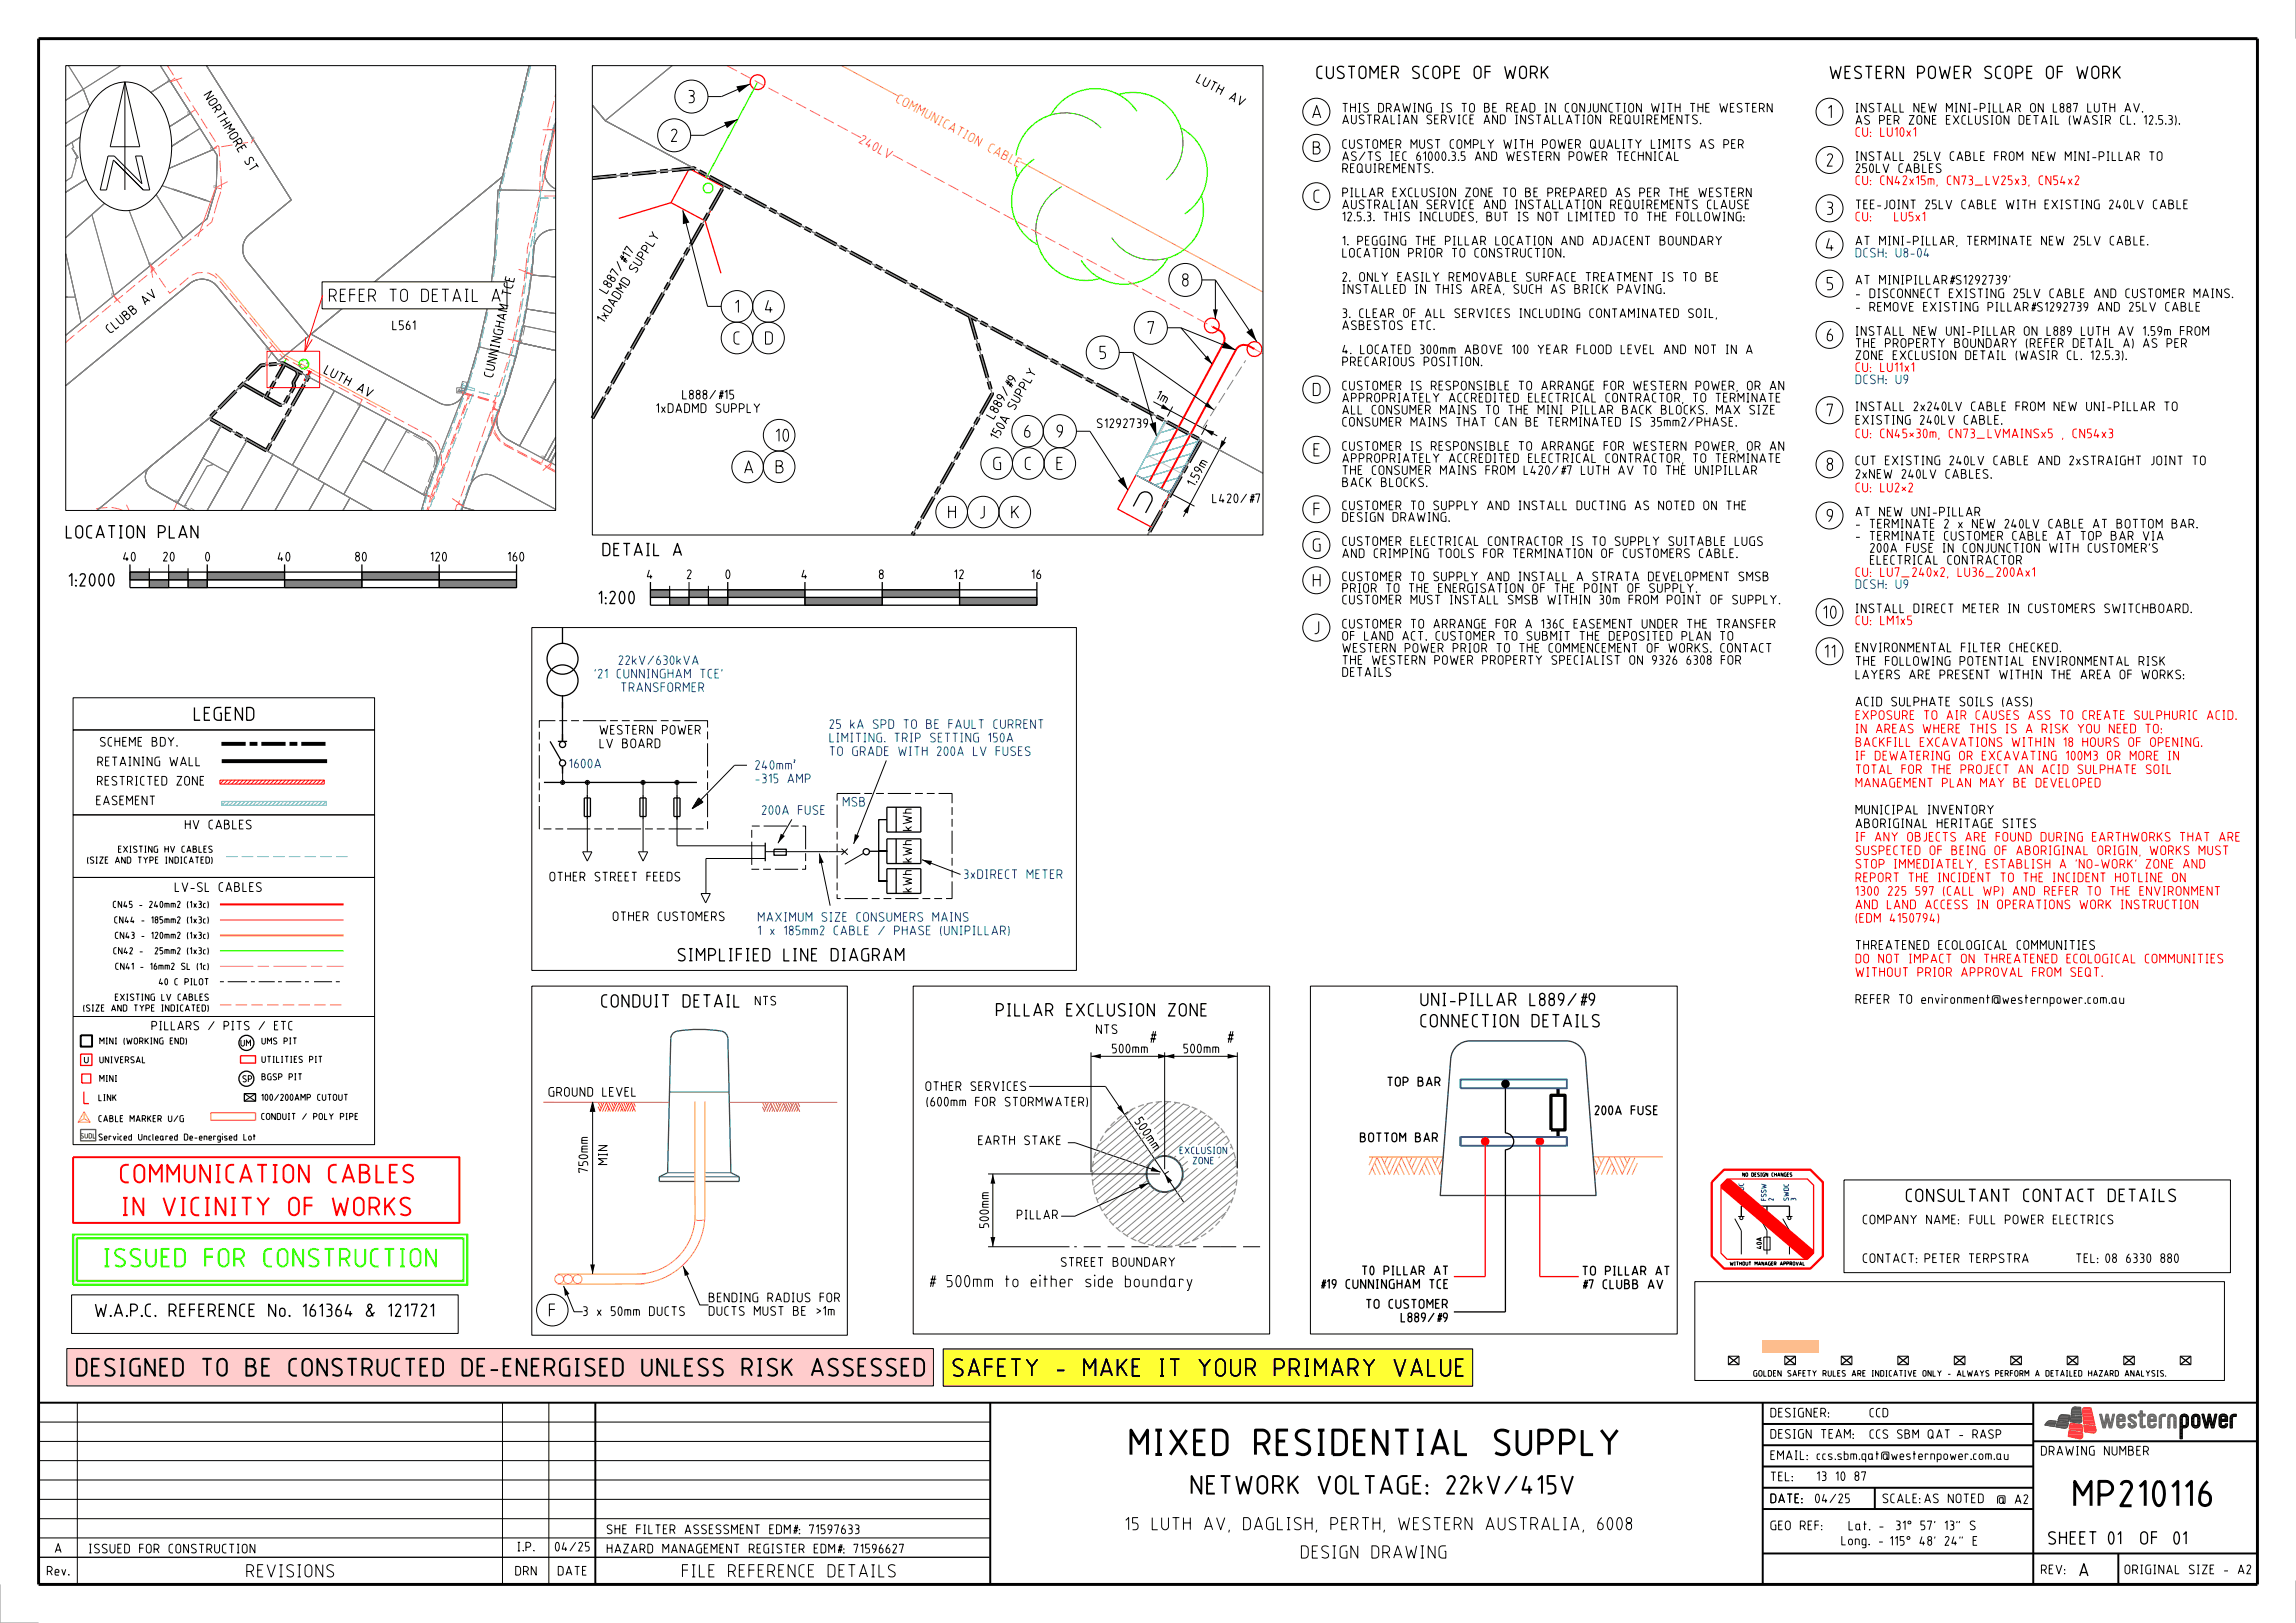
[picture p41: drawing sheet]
<svg xmlns="http://www.w3.org/2000/svg" width="594mm" height="420mm" viewBox="0 0 594 420" stroke-linecap="round" stroke-linejoin="round" font-family="sans-serif">
<defs><g id="words">
<g font-size="7">
<text x="282.1" y="376.7">MIXED RESIDENTIAL SUPPLY</text>
<text x="533.7" y="390">MP210116</text>
</g>
<g font-size="5" fill="#f00">
<text x="31.1" y="306.2">COMMUNICATION CABLES</text>
<text x="31.6" y="314.7">IN VICINITY OF WORKS</text>
</g>
<text font-size="5" fill="#3f0" x="26.8" y="328">ISSUED FOR CONSTRUCTION</text>
<text font-size="5" x="292.2" y="386.7">NETWORK VOLTAGE: 22kV/415V</text>
<g font-size="4.8">
<text x="19.7" y="356.2">DESIGNED TO BE CONSTRUCTED DE-ENERGISED UNLESS RISK ASSESSED</text>
<text x="246.4" y="356.3">SAFETY - MAKE IT YOUR PRIMARY VALUE</text>
</g>
<text font-size="3.6" x="50.1" y="186.5">LEGEND</text>
<g font-size="3.5">
<text x="340.6" y="20.5">CUSTOMER SCOPE OF WORK</text>
<text x="473.3" y="20.5">WESTERN POWER SCOPE OF WORK</text>
<text x="178" y="26.7">3</text>
<text x="339.4" y="30.7">A</text>
<text x="472.9" y="30.7">1</text>
<text x="173.5" y="36.8">2</text>
<text x="339.6" y="40">B</text>
<text x="472.5" y="43.2">2</text>
<text x="339.8" y="52.5">C</text>
<text x="472.5" y="55.7">3</text>
<text x="472.4" y="65">4</text>
<text x="305.8" y="74.2">8</text>
<text x="472.5" y="75.2">5</text>
<text x="85.1" y="78.2">REFER TO DETAIL A</text>
<text x="190.1" y="81">1</text>
<text x="197.9" y="81">4</text>
<text x="189.7" y="89.2">C</text>
<text x="197.9" y="89.2">D</text>
<text x="296.9" y="86.6">7</text>
<text x="472.5" y="88.4">6</text>
<text x="284.4" y="93">5</text>
<text x="339.6" y="102.5">D</text>
<text x="472.5" y="107.9">7</text>
<text x="264.9" y="113.3">6</text>
<text x="273.3" y="113.3">9</text>
<text x="200.6" y="114.4">10</text>
<text x="339.8" y="118.2">E</text>
<text x="192.5" y="122.6">A</text>
<text x="200.6" y="122.5">B</text>
<text x="256.9" y="121.7">G</text>
<text x="265.1" y="121.7">C</text>
<text x="273.3" y="121.7">E</text>
<text x="472.5" y="121.9">8</text>
<text x="245.3" y="134.3">H</text>
<text x="253.4" y="134.3">J</text>
<text x="261.6" y="134.3">K</text>
<text x="339.8" y="133.5">F</text>
<text x="472.5" y="135.2">9</text>
<text x="17" y="139.4">LOCATION PLAN</text>
<text x="155.8" y="144">DETAIL A</text>
<text x="339.6" y="142.8">G</text>
<text x="17.7" y="151.8">1:2000</text>
<text x="339.6" y="151.9">H</text>
<text x="154.8" y="156.4">1:200</text>
<text x="471.6" y="160.2">10</text>
<text x="340" y="164.2">J</text>
<text x="472" y="170.3">11</text>
<text x="175.3" y="248.8">SIMPLIFIED LINE DIAGRAM</text>
<text x="155.5" y="260.8">CONDUIT DETAIL</text>
<text x="257.6" y="263.1">PILLAR EXCLUSION ZONE</text>
<text x="367.4" y="260.4">UNI-PILLAR L889/#9</text>
<text x="367.4" y="265.9">CONNECTION DETAILS</text>
<text x="493" y="311.1">CONSULTANT CONTACT DETAILS</text>
<text x="24.5" y="340.8">W.A.P.C. REFERENCE No. 161364 &amp; 121721</text>
<text x="142" y="340.8">F</text>
<text x="282.2" y="396.1">15 LUTH AV, DAGLISH, PERTH, WESTERN AUSTRALIA, 6008</text>
<text x="529.9" y="399.7">SHEET</text>
<text x="545.3" y="399.7">01</text>
<text x="555.2" y="399.7">OF01</text>
<text x="321.1" y="403.4">DESIGN DRAWING</text>
<text x="537.9" y="408">A</text>
<text x="63.7" y="408.2">REVISIONS</text>
<text x="176.4" y="408.2">FILE REFERENCE DETAILS</text>
</g>
<g font-size="3.3">
<text x="297.3" y="270">#</text>
<text x="317.3" y="270">#</text>
<text x="240.3" y="333.2"># 500mm to either side boundary</text>
</g>
<g font-size="2.5">
<text x="309.3" y="21.2" transform="rotate(28 309.3 21.2)">LUT H</text>
<text x="52.6" y="24.7" transform="rotate(58 52.6 24.7)">NORT HMORE</text>
<text x="317.8" y="25.8" transform="rotate(28 317.8 25.8)">A V</text>
<text x="347.3" y="29.2">THIS DRAWING IS TO BE READ IN CONJUNCTION WITH THE WESTERN</text>
<text x="480" y="29.2">INSTALL NEW MINI-PILLAR ON L887 LUTH AV.</text>
<text x="347.3" y="32.2">AUSTRALIAN SERVICE AND INSTALLATION REQUIREMENTS.</text>
<text x="480" y="32.3">AS PER ZONE EXCLUSION DETAIL (WASIR CL. 12.5.3).</text>
<text x="63" y="41.6" transform="rotate(58 63 41.6)">S T</text>
<text x="347.3" y="41.7">AS/TS IEC 61000.3.5 AND WESTERN POWER TECHNICAL</text>
<text x="347.3" y="38.5">CUSTOMER MUST COMPLY WITH POWER QUALITY LIMITS AS PER</text>
<text x="480" y="41.7">INSTALL 25LV CABLE FROM NEW MINI-PILLAR TO</text>
<text x="347.3" y="44.8">REQUIREMENTS.</text>
<text x="480" y="44.8">250LV CABLES</text>
<text x="347.3" y="51">PILLAR EXCLUSION ZONE TO BE PREPARED AS PER THE WESTERN</text>
<text x="347.3" y="57.3">12.5.3. THIS INCLUDES, BUT IS NOT LIMITED TO THE FOLLOWING:</text>
<text x="347.3" y="54.2">AUSTRALIAN SERVICE AND INSTALLATION REQUIREMENTS CLAUSE</text>
<text x="480" y="54.2">TEE-JOINT 25LV CABLE WITH EXISTING 240LV CABLE</text>
<text x="347.3" y="63.5">1. PEGGING THE PILLAR LOCATION AND ADJACENT BOUNDARY</text>
<text x="480" y="63.5">AT MINI-PILLAR, TERMINATE NEW 25LV CABLE.</text>
<text x="159.8" y="71.8" transform="rotate(-57 159.8 71.8)">7 / #17</text>
<text x="164.6" y="70.8" transform="rotate(-57 164.6 70.8)">S UP P LY</text>
<text x="347.3" y="66.7">LOCATION PRIOR TO CONSTRUCTION.</text>
<text x="132.2" y="76.8" transform="rotate(-77 132.2 76.8)">T CE</text>
<text x="157" y="76.2" transform="rotate(-57 157 76.2)">L8</text>
<text x="158.9" y="73.2" transform="rotate(-57 158.9 73.2)">8</text>
<text x="347.3" y="76">INSTALLED IN THIS AREA, SUCH AS BRICK PAVING.</text>
<text x="347.3" y="72.9">2. ONLY EASILY REMOVABLE SURFACE TREATMENT IS TO BE</text>
<text x="480" y="77.2">- DISCONNECT EXISTING 25LV CABLE AND CUSTOMER MAINS.</text>
<text x="480" y="73.7">AT MINIPILLAR#S1292739'</text>
<text x="37.6" y="79.1" transform="rotate(-39 37.6 79.1)">A V</text>
<text x="156.3" y="83.8" transform="rotate(-57 156.3 83.8)">1x DA DMD</text>
<text x="347.3" y="82.3">3. CLEAR OF ALL SERVICES INCLUDING CONTAMINATED SOIL,</text>
<text x="480" y="80.7">- REMOVE EXISTING PILLAR#S1292739 AND 25LV CABLE</text>
<text x="28.6" y="86.4" transform="rotate(-39 28.6 86.4)">CLUB B</text>
<text x="101.5" y="85.4">L561</text>
<text x="347.3" y="85.4">ASBESTOS ETC.</text>
<text x="480" y="86.9">INSTALL NEW UNI-PILLAR ON L889 LUTH AV 1.59m FROM</text>
<text x="347.3" y="94.8">PRECARIOUS POSITION.</text>
<text x="347.3" y="91.7">4. LOCATED 300mm ABOVE 100 YEAR FLOOD LEVEL AND NOT IN A</text>
<text x="480" y="93.2">ZONE EXCLUSION DETAIL (WASIR CL. 12.5.3).</text>
<text x="480" y="90">THE PROPERTY BOUNDARY (REFER DETAIL A) AS PER</text>
<text x="83.6" y="96.6" transform="rotate(28 83.6 96.6)">LUT H</text>
<text x="92.1" y="101.1" transform="rotate(28 92.1 101.1)">A V</text>
<text x="127.5" y="97.8" transform="rotate(-77 127.5 97.8)">CUNNI NGHA M</text>
<text x="347.3" y="101">CUSTOMER IS RESPONSIBLE TO ARRANGE FOR WESTERN POWER, OR AN</text>
<text x="169.7" y="106.9">1xDADMD SUPPLY</text>
<text x="176.5" y="103.4">L888/#15</text>
<text x="258.9" y="105.6" transform="rotate(-60 258.9 105.6)">8</text>
<text x="259.8" y="104.1" transform="rotate(-60 259.8 104.1)">9 / #9</text>
<text x="262.5" y="106.3" transform="rotate(-60 262.5 106.3)">S UP P LY</text>
<text x="298.9" y="103.1" transform="rotate(28 298.9 103.1)">1m</text>
<text x="347.3" y="107.3">ALL CONSUMER MAINS TO THE MINI PILLAR BACK BLOCKS. MAX SIZE</text>
<text x="347.3" y="104.2">APPROPRIATELY ACCREDITED ELECTRICAL CONTRACTOR, TO TERMINATE</text>
<text x="480" y="106.4">INSTALL 2x240LV CABLE FROM NEW UNI-PILLAR TO</text>
<text x="257.1" y="108.6" transform="rotate(-60 257.1 108.6)">L8</text>
<text x="258.1" y="114" transform="rotate(-60 258.1 114)">15</text>
<text x="259.6" y="111.4" transform="rotate(-60 259.6 111.4)">0 A</text>
<text x="283.8" y="110.8">S1292739</text>
<text x="347.3" y="110.4">CONSUMER MAINS THAT CAN BE TERMINATED IS 35mm2/PHASE.</text>
<text x="480" y="109.9">EXISTING 240LV CABLE.</text>
<text x="347.3" y="119.8">APPROPRIATELY ACCREDITED ELECTRICAL CONTRACTOR, TO TERMINATE</text>
<text x="347.3" y="116.7">CUSTOMER IS RESPONSIBLE TO ARRANGE FOR WESTERN POWER, OR AN</text>
<text x="310.9" y="122.8" transform="rotate(-62 310.9 122.8)">9 m</text>
<text x="347.3" y="122.9">THE CONSUMER MAINS FROM L420/#7 LUTH AV TO THE UNIPILLAR</text>
<text x="480" y="123.9">2xNEW 240LV CABLES.</text>
<text x="480" y="120.4">CUT EXISTING 240LV CABLE AND 2xSTRAIGHT JOINT TO</text>
<text x="309.1" y="126.1" transform="rotate(-62 309.1 126.1)">1.5</text>
<text x="313.6" y="130.2">L420/#7</text>
<text x="347.3" y="126">BACK BLOCKS.</text>
<text x="347.3" y="135">DESIGN DRAWING.</text>
<text x="347.3" y="132">CUSTOMER TO SUPPLY AND INSTALL DUCTING AS NOTED ON THE</text>
<text x="480" y="136.8">- TERMINATE 2 x NEW 240LV CABLE AT BOTTOM BAR.</text>
<text x="480" y="133.7">AT NEW UNI-PILLAR</text>
<text x="347.3" y="141.3">CUSTOMER ELECTRICAL CONTRACTOR IS TO SUPPLY SUITABLE LUGS</text>
<text x="480" y="139.9">- TERMINATE CUSTOMER CABLE AT TOP BAR VIA</text>
<text x="481.7" y="143">200A FUSE IN CONJUNCTION WITH CUSTOMER'S</text>
<text x="31.8" y="145.3">40</text>
<text x="42.2" y="145.3">20</text>
<text x="53.1" y="145.3">0</text>
<text x="71.8" y="145.3">40</text>
<text x="91.9" y="145.3">80</text>
<text x="111.3" y="145.3">120</text>
<text x="131.3" y="145.3">160</text>
<text x="167.4" y="149.9">4</text>
<text x="177.7" y="149.9">2</text>
<text x="187.7" y="149.9">0</text>
<text x="207.4" y="149.9">4</text>
<text x="227.4" y="149.9">8</text>
<text x="246.9" y="149.9">12</text>
<text x="266.9" y="149.9">16</text>
<text x="347.3" y="144.4">AND CRIMPING TOOLS FOR TERMINATION OF CUSTOMERS CABLE.</text>
<text x="481.7" y="146.2">ELECTRICAL CONTRACTOR</text>
<text x="347.3" y="153.4">PRIOR TO THE ENERGISATION OF THE POINT OF SUPPLY.</text>
<text x="347.3" y="150.4">CUSTOMER TO SUPPLY AND INSTALL A STRATA DEVELOPMENT SMSB</text>
<text x="347.3" y="156.4">CUSTOMER MUST INSTALL SMSB WITHIN 30m FROM POINT OF SUPPLY.</text>
<text x="480" y="158.7">INSTALL DIRECT METER IN CUSTOMERS SWITCHBOARD.</text>
<text x="347.3" y="165.8">OF LAND ACT. CUSTOMER TO SUBMIT THE DEPOSITED PLAN TO</text>
<text x="347.3" y="162.7">CUSTOMER TO ARRANGE FOR A 136C EASEMENT UNDER THE TRANSFER</text>
<text x="347.3" y="172">THE WESTERN POWER PROPERTY SPECIALIST ON 9326 6308 FOR</text>
<text x="347.3" y="168.9">WESTERN POWER PRIOR TO THE COMMENCEMENT OF WORKS. CONTACT</text>
<text x="480" y="172.3">THE FOLLOWING POTENTIAL ENVIRONMENTAL RISK</text>
<text x="480" y="168.8">ENVIRONMENTAL FILTER CHECKED.</text>
<text x="347.3" y="175.2">DETAILS</text>
<text x="480" y="175.8">LAYERS ARE PRESENT WITHIN THE AREA OF WORKS:</text>
<text x="480" y="182.8">ACID SULPHATE SOILS (ASS)</text>
<text x="155.1" y="190.1">WESTERN POWER</text>
<text x="25.8" y="193.2">SCHEME BDY.</text>
<text x="155.1" y="193.6">LV BOARD</text>
<text x="25.1" y="203.3">RESTRICTED ZONE</text>
<text x="25.2" y="198.3">RETAINING WALL</text>
<text x="24.9" y="208.4">EASEMENT</text>
<text x="47.8" y="214.6">HV CABLES</text>
<text x="235.9" y="215" transform="rotate(-90 235.9 215)">kWh</text>
<text x="480" y="214.3">ABORIGINAL HERITAGE SITES</text>
<text x="480" y="210.8">MUNICIPAL INVENTORY</text>
<text x="235.9" y="223.2" transform="rotate(-90 235.9 223.2)">kWh</text>
<text x="45.2" y="230.8">LV-SL CABLES</text>
<text x="142.2" y="228.1">OTHER STREET FEEDS</text>
<text x="235.9" y="230.9" transform="rotate(-90 235.9 230.9)">kWh</text>
<text x="158.5" y="238.4">OTHER CUSTOMERS</text>
<text x="480" y="245.8">THREATENED ECOLOGICAL COMMUNITIES</text>
<text x="195.3" y="260.2">NTS</text>
<text x="480" y="259.8">REFER TO environment@westernpower.com.au</text>
<text x="283.6" y="267.6">NTS</text>
<text x="287.7" y="272.6">500mm</text>
<text x="306.1" y="272.6">500mm</text>
<text x="358.9" y="281.2">TOP BAR</text>
<text x="141.9" y="283.8">GROUND LEVEL</text>
<text x="239.4" y="282.3">OTHER SERVICES</text>
<text x="239.7" y="286.3">(600mm FOR STORMWATER)</text>
<text x="293.4" y="290.3" transform="rotate(56 293.4 290.3)">5</text>
<text x="294.4" y="291.7" transform="rotate(56 294.4 291.7)">0</text>
<text x="295.3" y="293.2" transform="rotate(56 295.3 293.2)">0 mm</text>
<text x="412.6" y="288.6">200A FUSE</text>
<text x="253.1" y="296.3">EARTH STAKE</text>
<text x="351.8" y="295.6">BOTTOM BAR</text>
<text x="152.2" y="303.5" transform="rotate(-90 152.2 303.5)">750mm</text>
<text x="157.2" y="301.5" transform="rotate(-90 157.2 301.5)">MIN</text>
<text x="255.9" y="317.8" transform="rotate(-90 255.9 317.8)">500mm</text>
<text x="263" y="315.6">PILLAR</text>
<text x="481.9" y="316.8">COMPANY NAME: FULL POWER ELECTRICS</text>
<text x="274.5" y="327.8">STREET BOUNDARY</text>
<text x="481.9" y="326.8">CONTACT:PETER TERPSTRA</text>
<text x="537" y="326.8">TEL:08 6330 880</text>
<text x="341.6" y="333.5">#19 CUNNINGHAM TCE</text>
<text x="352.3" y="330">T0 PILLAR AT</text>
<text x="409.4" y="333.6">#7 CLUBB AV</text>
<text x="409.4" y="330.1">TO PILLAR AT</text>
<text x="150.8" y="340.6">3 x 50mm DUCTS</text>
<text x="183.4" y="340.5">DUCTS MUST BE &gt;1m</text>
<text x="183.4" y="337">BENDING RADIUS FOR</text>
<text x="353.4" y="338.7">TO CUSTOMER</text>
<text x="362.4" y="342.2">L889/#9</text>
<text x="458" y="366.8">DESIGNER:</text>
<text x="458" y="377.8">EMAIL:ccs.sbm.qat@westernpower.com.au</text>
<text x="458" y="372.3">DESIGN TEAM:</text>
<text x="528" y="376.7">DRAWING NUMBER</text>
<text x="458" y="383.3">TEL:</text>
<text x="470" y="383.2">13 10 87</text>
<text x="458" y="389">DATE: 04/25</text>
<text x="458" y="389">DATE:</text>
<text x="487" y="389">SCALE:</text>
<text x="497.8" y="389">AS NOTED</text>
<text x="516.6" y="389.2">@ A2</text>
<text x="458" y="396">GEO REF:</text>
<text x="14.2" y="401.9">A</text>
<text x="23" y="402">ISSUED FOR CONSTRUCTION</text>
<text x="133.8" y="401.5">I.P.</text>
<text x="143.6" y="401.5">04/25</text>
<text x="157" y="397">SHE FILTER ASSESSMENT EDM#: 71597633</text>
<text x="157" y="402">HAZARD MANAGEMENT REGISTER EDM#: 71596627</text>
<text x="476.4" y="399.9">Long. -115° 48' 24&quot; E</text>
<text x="478.2" y="396">Lat. -31° 57' 13&quot; S</text>
<text x="12.1" y="407.7">Rev.</text>
<text x="133.3" y="407.7">DRN</text>
<text x="144.3" y="407.7">DATE</text>
<text x="528" y="407.4">REV:</text>
<text x="549.6" y="407.4">ORIGINAL SIZE - A2</text>
</g>
<g font-size="2.5" fill="#ffa032">
<text x="231.6" y="26.4" transform="rotate(28 231.6 26.4)">COMMUNI CA T I ON</text>
<text x="255.3" y="39.1" transform="rotate(28 255.3 39.1)">CA B LE</text>
</g>
<g font-size="2.5" fill="#f00">
<text x="480" y="35.4">CU: LU10x1</text>
<text x="480" y="47.9">CU: CN42x15m, CN73_LV25x3, CN54x2</text>
<text x="480" y="57.3">CU:</text>
<text x="490" y="57.3">LU5x1</text>
<text x="480" y="96.3">CU: LU11x1</text>
<text x="480" y="113.4">CU: CN45*30m, CN73_LVMAINSx5 , CN54x3</text>
<text x="480" y="127.4">CU: LU2*2</text>
<text x="480" y="149.3">CU: LU7_240x2, LU36_200Ax1</text>
<text x="480" y="161.8">CU: LM1x5</text>
<text x="480" y="189.8">IN AREAS WHERE THIS IS A RISK YOU NEED TO:</text>
<text x="480" y="186.3">EXPOSURE TO AIR CAUSES ASS TO CREATE SULPHURIC ACID.</text>
<text x="480" y="196.8">IF DEWATERING OR EXCAVATING 100M3 OR MORE IN</text>
<text x="480" y="193.3">BACKFILL EXCAVATIONS WITHIN 18 HOURS OF OPENING.</text>
<text x="480" y="203.8">MANAGEMENT PLAN MAY BE DEVELOPED</text>
<text x="480" y="200.3">TOTAL FOR THE PROJECT AN ACID SULPHATE SOIL</text>
<text x="480" y="221.3">SUSPECTED OF BEING OF ABORIGINAL ORIGIN, WORKS MUST</text>
<text x="480" y="217.8">IF ANY OBJECTS ARE FOUND DURING EARTHWORKS THAT ARE</text>
<text x="480" y="224.8">STOP IMMEDIATELY, ESTABLISH A 'NO-WORK' ZONE AND</text>
<text x="480" y="231.8">1300 225 597 (CALL WP) AND REFER TO THE ENVIRONMENT</text>
<text x="480" y="228.3">REPORT THE INCIDENT TO THE INCIDENT HOTLINE ON</text>
<text x="480" y="238.8">(EDM 4150794)</text>
<text x="480" y="235.3">AND LAND ACCESS IN OPERATIONS WORK INSTRUCTION</text>
<text x="480" y="249.3">DO NOT IMPACT ON THREATENED ECOLOGICAL COMMUNITIES</text>
<text x="480" y="252.8">WITHOUT PRIOR APPROVAL FROM SEQT.</text>
</g>
<g font-size="2.5" fill="#f66">
<text x="222.1" y="36.9" transform="rotate(29 222.1 36.9)">2</text>
<text x="223.6" y="37.8" transform="rotate(29 223.6 37.8)">4</text>
<text x="225.4" y="38.7" transform="rotate(29 225.4 38.7)">0 LV</text>
</g>
<g font-size="2.5" fill="#0028fa">
<text x="480" y="66.7">DCSH: U8-04</text>
<text x="480" y="99.4">DCSH: U9</text>
<text x="480" y="152.4">DCSH: U9</text>
<text x="160" y="172.1">22kV/630kVA</text>
<text x="153.8" y="175.6">'21 CUNNINGHAM TCE'</text>
<text x="160.6" y="179.1">TRANSFORMER</text>
<text x="214.6" y="188.6">25 kA SPD TO BE FAULT CURRENT</text>
<text x="214.6" y="195.6">TO GRADE WITH 200A LV FUSES</text>
<text x="214.6" y="192.1">LIMITING. TRIP SETTING 150A</text>
<text x="147.3" y="198.8">1600A</text>
<text x="195.3" y="202.7">-315 AMP</text>
<text x="195.3" y="199.2">240mm</text>
<text x="218" y="208.7">MSB</text>
<text x="197.1" y="210.9">200A FUSE</text>
<text x="249.3" y="227.5">3xDIRECT METER</text>
<text x="196.1" y="238.5">MAXIMUM SIZE CONSUMERS MAINS</text>
<text x="196.1" y="242">1 x 185mm2 CABLE / PHASE (UNIPILLAR)</text>
</g>
<g font-size="2.4">
<text x="39.2" y="266.6">PILLARS / PITS / ETC</text>
<text x="483.7" y="366.8">CCD</text>
<text x="483.7" y="372.3">CCS SBM QAT - RASP</text>
</g>
<g font-size="1.9" fill="#0028fa">
<text x="305.2" y="298.6">EXCLUSION</text>
<text x="308.6" y="301.3">ZONE</text>
</g>
<g font-size="1.8">
<text x="30.6" y="220.7">EXISTING HV CABLES</text>
<text x="22.5" y="223.5">(SIZE AND TYPE INDICATED)</text>
<text x="29.2" y="235">CN45 - 240mm2 (1x3c)</text>
<text x="29.6" y="239">CN44 - 185mm2 (1x3c)</text>
<text x="29.8" y="243">CN43 - 120mm2 (1x3c)</text>
<text x="29.3" y="247">CN42 -</text>
<text x="29.8" y="251">CN41 - 16mm2 SL (1c)</text>
<text x="39" y="247">25mm2 (1x3c)</text>
<text x="41.1" y="255">40 C PILOT</text>
<text x="21.5" y="261.8">(SIZE AND TYPE INDICATED)</text>
<text x="29.8" y="259">EXISTING LV CABLES</text>
<text x="25.8" y="275.1">UNIVERSAL</text>
<text x="25.8" y="270.3">MINI (WORKING END)</text>
<text x="62.3" y="270.8">UM</text>
<text x="67.7" y="270.3">UMS PIT</text>
<text x="67.7" y="275">UTILITIES PIT</text>
<text x="25.8" y="280">MINI</text>
<text x="62.7" y="280">SP</text>
<text x="67.7" y="279.5">BGSP PIT</text>
<text x="25.5" y="284.9">LINK</text>
<text x="67.6" y="284.9">100/200AMP CUTOUT</text>
<text x="25.5" y="290.4">CABLE MARKER U/G</text>
<text x="67.6" y="289.8">CONDUIT / POLY PIPE</text>
<text x="25.5" y="295.1">Serviced Uncleared De-energised Lot</text>
</g>
<text font-size="1.6" x="453.6" y="356.2">GOLDEN SAFETY RULES ARE INDICATIVE ONLY - ALWAYS PERFORM A DETAILED HAZARD ANALYSIS.</text>
<text font-size="1.3" fill="#329932" x="20.9" y="294.6">SUDL</text>
<g font-size="1.3" fill="#0028fa">
<text x="451.2" y="310.5" transform="rotate(-90 451.2 310.5)">SWDC</text>
<text x="453" y="310.5" transform="rotate(-90 453 310.5)">1</text>
<text x="457" y="310.7" transform="rotate(-90 457 310.7)">FSSW</text>
<text x="458.9" y="310.7" transform="rotate(-90 458.9 310.7)">2</text>
<text x="462.8" y="310.7" transform="rotate(-90 462.8 310.7)">SWDC</text>
<text x="464.7" y="310.7" transform="rotate(-90 464.7 310.7)">3</text>
</g>
<text font-size="1.3" x="455.8" y="323.2" transform="rotate(-90 455.8 323.2)">40A</text>
<g font-size="1">
<text x="450.8" y="304.5">NO DESIGN CHANGES</text>
<text x="447.6" y="327.5">WITHOUT MANAGER APPROVAL</text>
</g>
<text font-size=".8" fill="#0028fa" x="205.3" y="197.3">2</text>
</g></defs>
<path d="M438.5 331.7h137v25.5h-137z" fill="none" stroke="#000" stroke-width=".26"/>
<path d="M455.8 346.8h14.6v3.2h-14.6z" fill="#ffc85e"/>
<path d="M447.1 351h2.8v2.1h-2.8zM461.8 351h2.7v2.1h-2.7zM476.4 351h2.7v2.1h-2.7zM491 351h2.7v2.1h-2.7zM505.6 351h2.8v2.1h-2.8zM520.2 351h2.8v2.1h-2.8zM534.8 351h2.8v2.1h-2.8zM549.5 351h2.7v2.1h-2.7zM564.1 351h2.7v2.1h-2.7z" fill="none" stroke="#000" stroke-width=".26"/>
<g fill="none" stroke="#00f0f0" stroke-width=".26">
<path d="M79.3 97.3l.5 .2-.4 .7-.4-.2zM79.3 97.3h.1M79.4 98.2h-.1M79.5 98l-.3 .1M79.5 97.3l-.3 .2M79.6 97.8l-.6 .2M79.6 97.5l-.4 .1M79.7 97.7l-.7 .2M79.7 97.6l-.6 .1M301.4 108.9l8.8 4.7-7.5 14.1-8.8-4.8zM301.6 109h-.2M304.7 110.6l-5 1.5"/>
<path d="M307.8 112.3l-9.8 3M308.2 117.4l-13.5 4.1M309.9 114.3l-13.6 4.1M303.2 126.7l-1.4 .5M304.9 123.6l-6.2 1.9M306.6 120.5l-11 3.3"/>
</g>
<path d="M53.6 148h20v2.1h-20z" fill="#828282"/>
<path d="M53.6 148h20v2.1h-20z" fill="none" stroke="#000" stroke-width=".26"/>
<path d="M73.6 150.1h20v2h-20z" fill="#828282"/>
<path d="M73.6 150.1h20v2h-20z" fill="none" stroke="#000" stroke-width=".26"/>
<path d="M93.6 148h20v2.1h-20z" fill="#828282"/>
<path d="M93.6 148h20v2.1h-20z" fill="none" stroke="#000" stroke-width=".26"/>
<path d="M113.6 150.1h20v2h-20z" fill="#828282"/>
<path d="M113.6 150.1h20v2h-20z" fill="none" stroke="#000" stroke-width=".26"/>
<path d="M48.6 150.1h5v2h-5z" fill="#828282"/>
<path d="M48.6 150.1h5v2h-5z" fill="none" stroke="#000" stroke-width=".26"/>
<path d="M43.6 148h5v2.1h-5z" fill="#828282"/>
<path d="M43.6 148h5v2.1h-5z" fill="none" stroke="#000" stroke-width=".26"/>
<path d="M38.6 150.1h5v2h-5z" fill="#828282"/>
<path d="M38.6 150.1h5v2h-5z" fill="none" stroke="#000" stroke-width=".26"/>
<path d="M33.6 148h5v2.1h-5z" fill="#828282"/>
<path d="M33.6 148h5v2.1h-5zM463 318.5v6.1" fill="none" stroke="#000" stroke-width=".26"/>
<path d="M450.5 312.1h12.5" fill="none" stroke="#000" stroke-width=".34"/>
<path d="M188.3 152.6h19.9v2h-19.9z" fill="#828282"/>
<path d="M188.3 152.6h19.9v2h-19.9z" fill="none" stroke="#000" stroke-width=".26"/>
<path d="M208.2 154.6h20v2h-20z" fill="#828282"/>
<path d="M208.2 154.6h20v2h-20z" fill="none" stroke="#000" stroke-width=".26"/>
<path d="M228.2 152.6h20v2h-20z" fill="#828282"/>
<path d="M228.2 152.6h20v2h-20z" fill="none" stroke="#000" stroke-width=".26"/>
<path d="M248.2 154.6h20.1v2h-20.1z" fill="#828282"/>
<path d="M248.2 154.6h20.1v2h-20.1z" fill="none" stroke="#000" stroke-width=".26"/>
<path d="M183.3 154.6h5v2h-5z" fill="#828282"/>
<path d="M183.3 154.6h5v2h-5z" fill="none" stroke="#000" stroke-width=".26"/>
<path d="M178.3 152.6h5v2h-5z" fill="#828282"/>
<path d="M178.3 152.6h5v2h-5z" fill="none" stroke="#000" stroke-width=".26"/>
<path d="M173.2 154.6h5.1v2h-5.1z" fill="#828282"/>
<path d="M173.2 154.6h5.1v2h-5.1z" fill="none" stroke="#000" stroke-width=".26"/>
<path d="M168.3 152.6h4.9v2h-4.9z" fill="#828282"/>
<path d="M298.4 103.9l16.5 8.9M302.5 109.5l14 7.5M303.4 105.2l-1.4 2.6M312.2 109.9l-1.4 2.6M317.2 113.1l-11.1 20.6M295 123.5l14 7.5M38.6 147.1v5M43.6 146.1v6M48.6 147.1v5M168.3 152.6h4.9v2h-4.9zM477.1 305.3h99.9v24h-99.9z" fill="none" stroke="#000" stroke-width=".26"/>
<path d="M300.9 104.6l1.9 1.7-2.5-.6zM311.6 111l2.5 .7-.6 1.1zM316.1 113.9l1 .6-1.7 1.9zM307.9 130.4l-.6 2.5-1.1-.6z" fill="#000"/>
<path d="M79.3 97.3l.5 .2-.2 .4-.5-.2zM301.7 109.1l8.9 4.7-4.8 8.8-8.8-4.7z" fill="none" stroke="#c0c0c0" stroke-width=".26"/>
<g fill="none" stroke="#f00" stroke-width=".34">
<path d="M173.6 52.4l-13.5 4.1M178.3 43.6l8.8 4.7-4.7 8.9-8.8-4.8zM182.4 57.2l4.1 13.5M72.9 94.5l-.7 .2M73.2 94l.4 .2-.2 .5-.5-.2zM73.4 94.7l.2 .7M74 92.8l.1 .2zM79 98l.4 .2-.2 .5-.5-.3zM79.8 96l.2 .1zM80.4 96.3l.2 .1zM293.9 122.9l8.8 4.8-4.7 8.8-8.8-4.8z"/>
<circle cx="196" cy="21.3" r="1.92"/>
<circle cx="313.5" cy="84.2" r="1.92"/>
<circle cx="324.6" cy="90.3" r="1.92"/>
</g>
<g fill="none" stroke="#28ff00" stroke-width=".34">
<path d="M196 21.3l-13.3 24.7M271.9 29.8a13 13 0 0 0-8.7 16.1 12.8 12.8 0 0 1 4.3-4.7M289.4 24.5a13 13 0 0 0-17.5 5.3M289.4 24.5a13 13 0 0 1 16.1 8.6 13 13 0 0 1 5.3 17.5M289.4 24.5a13 13 0 0 1 4.7 4.3M263.2 45.9a12.9 12.9 0 0 0 5.3 17.5 12.8 12.8 0 0 0 16.2 8.6M310.8 50.6a12.8 12.8 0 0 1-4.3 4.7M310.8 50.6a13 13 0 0 1-8.6 16.2 12.9 12.9 0 0 1-22.5 .6M73.3 94.2l.2 .1zM74 92.9l-.6 1.2M77.4 94.1a1.27 1.27 0 0 0 1.1 1.3M77.6 93.9l-.2 .2"/>
<path d="M78.7 93a1.27 1.27 0 0 1 1.1 1.4M78.7 93l.3 .3M78.7 93a1.27 1.27 0 0 0-1.3 1.1M79.8 94.4a.95 .95 0 0 1-.5 .9 .95 .95 0 0 1-1.1-.1M79.8 94.4l-.2 .2"/>
<circle cx="183.2" cy="48.7" r="1.26"/>
</g>
<path d="M153.2 46.1l26.3-2.6 131.3 70.4-13.9 24.5M62.8 99.4l6 3.3M76.8 95.9l.3 1-1.2 2.1 .2 .9-2.6 4.6-1 .3-3.7-2.1 4.8-8.5M250.9 81.8l5.8 20.1-20.7 36.5M69 116.6l-14.9-8.4 13.4-13.6 5.7-.6 6.6 3.5-10.8 19.1M153.2 108.2l34.2-60.3" fill="none" stroke="#000" stroke-width="1" stroke-dasharray="6.3 1 2 1" stroke-linecap="butt"/>
<path d="M217.8 17l108.9 58.6M55.7 70.7l1.9 1.9 15.7 19.1 27.7 14.9" fill="none" stroke="#ffa032" stroke-width=".26"/>
<path d="M78.9 98.4l.2-.2v.3M293.2 131l1.5-2.7a1.8 1.8 0 0 1 2.4-.8 1.8 1.8 0 0 1 .8 2.4l-1.5 2.8M33.6 148h100M33.6 146.1v6h100v-6M33.6 150.1h100M53.6 146.1v6M73.6 146.1v6M93.6 146.1v6M113.6 146.1v6" fill="none" stroke="#000" stroke-width=".34"/>
<path d="M271.9 29.8a12.9 12.9 0 0 1 13 3.3M305.5 33.1a12.9 12.9 0 0 1-3.8 13.4M274.7 48.3a12.9 12.9 0 0 0-6.2 15.1M287.6 61.5a13 13 0 0 0 14.6 5.3M77.9 93.3l.6 .2M78 94.2l-.3 .5v.3M78.6 94.9l.8 .3M79.5 93.5l-.2 .7" fill="none" stroke="#090" stroke-width=".26"/>
<path d="M79.9 96l.2 .3-1 1.8M80.5 96.4h-.3l-.9 1.8M313.7 84.5a4.1 4.1 0 0 1 3.1 2.8l-.1 1.1-.2 .5-19.2 35.8M324.6 90.3a4.7 4.7 0 0 0-2.6-1.1l-1.2 .3-1.1 1.1-19.2 35.9" fill="none" stroke="#f00" stroke-width=".51"/>
<path d="M79.3 97.3l.5 .2-.4 .7-.4-.2zM301.4 108.9l8.8 4.7-7.5 14.1-8.8-4.8z" fill="none" stroke="#00f0f0" stroke-width=".26"/>
<path d="M119.5 99.6l.6 .2M119.5 99.6l.1 .6 .4 .1M119.9 99.1l-.4 .5M118.8 101l.3 .1M119.1 101.1l.1 .2M119.3 100.9l-.2 .2" fill="none" stroke="#39f" stroke-width=".26"/>
<g fill="none" stroke="#f66" stroke-width=".26" stroke-dasharray="3 1.1" stroke-linecap="butt">
<path d="M43.3 17l13.4 21.1 .7 10.8-1.2 3.4M188.1 17l125.6 67.5M44 21.2l1.3-1M49.1 29.3l1.4-.9M56.4 37.7l-1.4 .9 1.7-.5 7.7-1.3 1.3-.8M55.8 48.6l1.6 .3M56.2 52.3l-1.4 5.1-14.8 12.3-1-1.2M143.8 50.7h-4.2M29.4 76.4l.8 1.3M39 68.5l4.9 7.4 5.4-4.5a5.6 5.6 0 0 1 8 1.8l15.7 19.1 6.9 3.7M136 69.7l.5-5.5 3.1-13.5 .4-10.7 1.6-6.5 1.9 .1-1.8-.8 2.1-8.4M137.8 71l-1.9-.3"/>
<path d="M17 88.6l22.5-18.6-.5-1.5M69.3 90.5l1.2-1.2M80.5 96.4l30.2 16.2a6.3 6.3 0 0 1 3.4 5l.2 1.4-.3 2.3-2.4 6.7h-1.6M134.7 88.5l-1.9-.6M324.6 90.3l2.1 1.2M93 104.8l.7-1.4M118.8 101l-.1 .4 .6 .1 .2-.2 .2 .1M119.6 101.9l.3 .1M119.7 101.8l1.2 .4 .2 .5-9.3 25.8-1.8-.4M119.7 101.7l1.8 .7-9.4 26.2-.4 .5-.9 3M119.7 101.7l8.3 2.5-.4 1.2 1.6 1.1M119.7 101.5l8.3 2.3a153.1 153.1 0 0 0 6.1-21.8l1.9-12.3"/>
<path d="M119.7 101.5l8.6 2.6a9.3 9.3 0 0 0-.5 6 6.1 6.1 0 0 0 3.2 5l12.8 6.8M129.2 106.5l-1.7-.8a8.2 8.2 0 0 0 0 4.6 6.6 6.6 0 0 0 3.3 5l13 6.9M140.7 118.5l-.6 1.4M142.8 119.6l-.6 1.5M31.7 132.1a9.5 9.5 0 0 0-8 0M45.8 129.9l-.9 2.2M110 128.1l1.4 .6-.9 3.4M117.8 132.1l.3-1.4 .5-.3 8.7-24.9 1.9 .9M120 131l-1.4-.6"/>
</g>
<g fill="none" stroke="#828282" stroke-width=".26" stroke-dasharray="3 1.1" stroke-linecap="butt">
<path d="M17 31.8l.3-.1-.3 .2M17 31.9l.3-.2M17.3 31.7l-.3 .3M43 38.8l-2.9 1.6 7.6-4.6-4.7 3M47.7 35.7l.9-.5-5.7 3.6 4.8-3.1M153.2 27.2l3.4 4M156.6 31.2l22.9 12.3-26.3 2.6M19.5 41.2l.6-.5-1.4-2.3 1.5 2.4-.7 .4M20.1 40.7l-.6 .5 .6-.5-1.4-2.3 1.4 2.3M44.8 49.1l8.6 2.8-8.6-2.8M53.4 51.8l-8.6-2.8 8.6 2.8M17 76.9h.4"/>
<path d="M17 76.8h.4l-.4 .1M17.4 76.9l-.4 .1M72.1 93.4l1.1 .6-4.8 .5 1.9-3.3 1.8 2.2M79.8 97.4l.6-.9M135.3 84.3l.5 .1-1 4.4-.5-.1 1-4.4M110 113.7a5.8 5.8 0 0 1 2.7 7.1l-2.6 7.6-.5-.3 2.7-7.4a5.3 5.3 0 0 0-2.6-6.6l-4.6-2.5 .2-.4 4.7 2.5M141.6 119.2l2.2-4M143.8 117.3l-1.3 2.4 1.3-2.6M143.8 115.2l-2.2 4-.9-.4 3.1-5.7M143.8 117.1l-1.4 2.5-.8-.4M310.9 111.1l11.4-17.8M49.4 132.1l-1.7-1 .2-.4 2.5 1.4"/>
</g>
<g fill="none" stroke="#828282" stroke-width=".26">
<path d="M17.7 17l3.9 6.1M17 37.9l8.2-5.2 3.6 9.6-11.8 7.5M21.6 23.1l3.6 9.6-8.2 5.2M21.6 23.1l-4.6 2.8 4.6-2.8 1.8 4.8-6.4 4 6.4-4 1.8 4.8-8.2 5.2M21.6 23.1l9.6-6.1-9.6 6.1 3.6 9.6 18.7-11.9-2.4-3.8 14.7 23.2-.2 8.4-2.4 8-36.6 30.2M25.2 32.7l18.7-11.9 5.4 8.5-20.5 13zM25.2 32.7l3.6 9.6-11.8 7.5M25.2 32.7l-6.5 4.1 .4 1.3-.4 .3 1.4 2.3-.6 .5 .2 .3-1.2 4.4-1.5 1 1.5-1 1.2-4.4-.2-.3 .6-.5-1.4-2.3 .4-.3-.4-1.3-1.7 1.1M43.5 20.8v.2M43.5 21.1v.1M43.5 20.7v.1M43.6 20.7h.2"/>
<path d="M43.6 21.2h.2M43.9 20.7l.1 .1M44 20.8v.2M44 21.1l-.1 .1M48.6 29v.1M48.6 29.2l.1 .1M48.7 28.8l-.1 .1M48.8 28.8h.1M48.8 29.3h.1M49 28.8l.1 .1M49.1 29v.1M49.1 29.2l-.1 .1"/>
<path d="M65.2 35.6v.2M65.2 35.9l.1 .1M65.3 35.5h-.1M65.3 35.5h.2M65.3 36h.2M65.6 35.5h.1M65.7 35.6v.2M65.7 35.9l-.1 .1M143.1 33.2v.2M143.1 33.5v.1M143.1 33.1v.1M143.2 33.1h.2"/>
<path d="M143.2 33.6h.2M143.4 33.1l.1 .1M143.5 33.2v.2M143.5 33.5l-.1 .1M143.8 31.5l-2.8 11.7a5 5 0 0 0 2.8 5.7 5 5 0 0 1-2.8-5.7l2.2-9.4 .6-.1-.6 .1zM153.2 27.2l3.4 4 17.3-14.2-17.3 14.2 170.1 91.3-15.9-8.6-13.9 24.5 13.9-24.5-131.3-70.4-26.3 2.6 26.3-2.6-22.9-12.3zM17 49.8l11.8-7.5 2.5 6.6-14.3 12.6 6.8-6 5.7 20.9-8.5 7.1-4-17.8M23.8 55.5l7.5-6.6 7.5 19.9-9.3 7.6zM28.8 42.3l20.5-13 2.5 3.9-21.3 13.5zM28.8 42.3l20.5-13 5.9 9.4-23.9 10.2zM30.5 46.7l21.3-13.5 3.4 5.5-23.9 10.2zM31.3 48.9l6.5-2.8 9.6 15.6-8.6 7.1z"/>
<path d="M37.8 46.1l17.4-7.4 1 1.5-.2 8.4-2.4 8-6.2 5.1zM37.8 46.1l17.4-7.4 1 1.5-.2 8.4-1.2 3.8-13.8-4.7-2.3-.2zM38.7 47.5l2.3 .2 13.8 4.7-1.2 4.2-6.2 5.1zM55.3 48.2v.2M55.3 48.5l.1 .1M55.4 48.1h-.1M55.5 48.1h.2M55.5 48.6h.2M55.7 48.1h.1M55.8 48.2v.2M55.8 48.5l-.1 .1M153.2 46.1l26.2-2.6 8 4.4"/>
<path d="M187.4 47.9l63.5 33.9 5.8 20.1-20.7 36.5 20.7-36.5-5.8-20.1 59.9 32.1-13.9 24.5M187.4 47.9l-34.2 60.3M17 65.7l2.5 11.2h-2.5h2.5l1.5 6.6-4 3.3M17 65.7l4 17.8-4 3.3M28.9 76.1v.1M28.9 76.3v.1M28.9 75.9v.1M29 75.9h.2M29 76.4h.2M29.2 75.9l.2 .1M29.4 76.1v.1M29.4 76.3l-.2 .1"/>
<path d="M38.5 68.1v.2M38.5 68.4l.1 .1M38.6 68l-.1 .1M38.7 68h.1M38.7 68.5h.1M38.9 68l.1 .1M39 68.1v.2M39 68.4l-.1 .1M137.3 70.6v.2M137.3 70.9l.1 .1M137.4 70.5l-.1 .1M137.4 70.5h.2"/>
<path d="M137.4 71h.2M137.5 71.2l-1.3 8.8 7.6 1.2M137.5 71.2l-1.7 11.2-2.3 9.9-9.7-2.6 2.1-9.3 1.2-7.1 .9-7.2 .8-16.9 15 .1-14.6-.1 7.7-32.2-6.9 28.7-50.2 41.3-15.9-19.3a5.1 5.1 0 0 1 .7-7.1l10.8-8.9-22-34.7 22 34.7-10.8 8.9a5.1 5.1 0 0 0-.7 7.1l15.9 19.3-7.7 6.4-15.9-19.3a5 5 0 0 0-7.1-.7l-32.1 26.4 32.1-26.4a5 5 0 0 1 7.1 .7l15.9 19.3 1.1 .6-5.7 .6-13.4 13.6-29 23.9 13.7-11.3M137.7 70.5l.1 .1M137.8 70.6v.2M137.8 70.9l-.1 .1M139.7 60.9l1.8-1.2 2.3-.3a5.3 5.3 0 0 0-5.7 5l-.6 6.8 6.3 .5-6.3-.5 .7-7.5 .5-1.5zM62.8 99.4l9.7 5.4 1-.3 2.6-4.6-.2-.9 1.2-2.1-.3-1 3 1.6-10.8 19.1-14.9-8.4zM67.5 94.6l5.7-.6 .4 .2-4.8 8.5-6-3.3zM67.5 94.6l5.7-.6 6.6 3.5-10.8 19.1-14.9-8.4zM68.8 90.2v.1M68.8 90.4l.1 .1"/>
<path d="M68.9 90l-.1 .1M69 90h.1M69 90.5h.1M69.2 90l.1 .1M69.3 90.2v.1M69.3 90.4l-.1 .1M72.1 93.4l8.4-6.9 33.1 17.8a4.4 4.4 0 0 0 6.3-2.4l-7.2 18.9a5.8 5.8 0 0 0-2.7-7.1zM73.6 94.2l3.2 1.7 .3 1-1.2 2.1 .2 .9-2.6 4.6-1 .3-3.7-2.1zM79.8 97.5l6.7 3.6-10.9 19.3-6.6-3.8zM80.5 86.5l49.5-40.8-.8 3.5h-.4l-.3 6.8a139.1 139.1 0 0 1-8.8 46.4 4.4 4.4 0 0 1-6.1 1.9zM119.7 98.7l1.3 .3-.5 1.7-1.3-.3zM134.2 88.2v.2"/>
<path d="M134.2 88.4v.1M134.2 88v.1M134.3 88h.2M134.3 88.5h.2M134.6 88l.1 .1M134.7 88.2v.2M134.7 88.4l-.1 .1M143.8 81.2l-7.6-1.2-.9 4.3 8.5 1.7-8.5-1.7-1 4.4 9.5 2M143.8 81.2l-7.6-1.2-1.9 8.7 9.5 2M143.8 90.7l-9.5-2a120.7 120.7 0 0 1-5.6 18.4 5.8 5.8 0 0 0 2.9 6.8l2.8 1.5 9.4-17.4-.5 .8 .5 .3-.5-.3-8.9 16.6 6.3 3.4 3.1-5.7-3.1 5.7 .9 .4 2.2-4-2.2 4 .9 .5 1.3-2.4-1.3 2.4 1.3 .7-12.2-6.5a5.8 5.8 0 0 1-2.7-7.1l-7.2 18.8a4.4 4.4 0 0 1 6.1-2.4l16 8.6-16-8.6a4.4 4.4 0 0 0-6.1 2.4l-2 5.6 3 .9-3-.9-.2 .9 3.9-11.2 7.2-18.9 2.9-9.7-9.7-2.6-2.7 9.2-6.7 17.2-3.9 11-1.5 5 1.1-3.7-16.2-9.2-5 8.7 7.4 4.2-5.7-3.2-1.9 3.2 1.9-3.2-6.7-3.8-4 7 4-7-6.6-3.8-6.1 10.8 6.1-10.8-6.7-3.7-8.2 14.5 8.2-14.5-6.6-3.8-10.4 18.3M52.5 118.6l2.8 1.6-1.7 .4-5.9 10.5-1.8-.9zM57.3 110l6.7 3.8-4.9 8.5-6.6-3.7z"/>
<path d="M86.5 101.1l6.8 3.7-11 19.4-6.7-3.8zM92.5 104.5v.2M92.5 104.8h.1M92.7 104.8h.2M93 104.5v.2M93 104.8h-.1M93.3 104.8l6.7 3.6-11.1 19.5-6.6-3.7zM100 108.4l10 5.3a5.8 5.8 0 0 1 2.7 7.1l-2.6 7.6-16.2-9.2zM100 108.4l5.3 2.8-6.2 10.9-5.2-2.9zM105.3 111.2l4.7 2.5a5.8 5.8 0 0 1 2.7 7.1l-2.6 7.6-11-6.3zM118.1 100.3h1.4v1.4h-1.4zM118.8 100.7l.4 .6h-.8z"/>
<path d="M128.7 106.1v.1M128.7 106.3l.1 .1M128.8 105.9l-.1 .1M128.9 105.9h.2M128.9 106.4h.2M129.2 105.9v.1M129.2 106.1v.1M129.2 106.3v.1M140.2 118.1v.2M140.2 118.4v.1M140.2 118v.1M140.3 118h.2"/>
<path d="M140.3 118.5h.2M140.6 118l.1 .1M140.7 118.1v.2M140.7 118.4l-.1 .1M142.3 119.3v.2M142.3 119.5l.1 .1M142.4 119.1l-.1 .1M142.5 119.1h.2M142.5 119.6h.2M142.7 119.1l.1 .1M142.8 119.3v.2M142.8 119.5l-.1 .1"/>
<path d="M38.8 120.8l15.3-12.6 3.2 1.8-11.4 20.2-6.6-3.8a3.5 3.5 0 0 1-.5-5.6zM38.8 120.8a3.5 3.5 0 0 0 .5 5.6l10.1 5.7M45.3 129.5v.2M45.3 129.8l.1 .1M45.4 129.4l-.1 .1M45.5 129.4h.2M45.5 129.9h.2M45.8 129.4v.1M45.8 129.5v.2M45.8 129.8v.1M53.6 132.1l10.4-18.3-6.7-3.8-11.4 20.2 3.5 1.9M53.6 132.1l5.5-9.8-3.8-2.1-1.7 .4-5.9 10.5 1.7 1"/>
<path d="M109.5 127.7v.2M109.5 127.9l.1 .1M109.6 127.5l-.1 .1M109.7 127.5h.2M109.7 128h.2M109.9 127.5l.1 .1M110 127.7v.2M110 127.9l-.1 .1M119.5 130.7v.2M119.5 131h.1M119.6 130.5l-.1 .2M119.7 130.5h.1"/>
<path d="M119.7 131h.1M119.9 130.5l.1 .2M120 130.7v.2M120 131h-.1"/>
</g>
<path d="M137.3 17l-7.8 32.5h-.2l-1 16.4a147.7 147.7 0 0 1-7 33.2M120.1 99.8l2.7 .9-8 21-2.5 7.3-.4 .4-.8 2.7M121.3 99.1l-7.8 20.6M133.5 91.2a143.5 143.5 0 0 0 4.4-26.9l2.9-21.2 3-12.5M113.5 119.7l-2.8 7.6-1.3 4.8M119.3 100.9l.7 .2 .9-1.7-1-.3M120 100.3l.4 .3 8.1 1.9 .7-.2a157.2 157.2 0 0 0 7.5-35.5l3.2-15.6h3.9M119.2 132.1l4-11.3 7.2-18.9 3.1-10.7" fill="none" stroke="#39f" stroke-width=".26" stroke-dasharray="3 1.1" stroke-linecap="butt"/>
<g fill="none" stroke="#f66" stroke-width=".26">
<path d="M143.4 17.9l.4 .1M47.1 20.2l-3.1 1M65.7 36l-.8 1.1M140.4 33.6h3.1l-3.4 15.8M58.9 47l-3.1 1.6-4.6 12.7M29.4 76.4l1.7 2M39 68.5l.5 3.4M134.2 69.7l3.6 1.3M131.3 87.8l3.4 .7M119.7 101.6v.1M119.7 101.7h.1M119.7 101.7l-.1 .2"/>
<path d="M119.7 101.5v.3M119.7 101.5v.2M119.7 101.4v.3M129.2 106.4l-2.4 6.4M142.8 119.6l-2.4 2.2M32.7 130.6l.7 1.5M110 128v.1M117 129l3 2"/>
</g>
<path d="M244 349.1h137v9.6h-137z" fill="#ff3"/>
<path d="M244 349.1h137v9.6h-137z" fill="none" stroke="#000" stroke-width=".26"/>
<path d="M17.3 349h224.2v9.7h-224.2z" fill="#fcc"/>
<g fill="none" stroke="#000" stroke-width=".26">
<path d="M305.5 84.8l8.2 9.5M173.2 151.6v5M178.3 150.6v6M183.3 151.6v5M448.8 315.4l1.7 3.1v6.1M449.7 314.8h1.6M455.4 315.4l1.7 3.1v6.1M456.3 314.8h1.6M461.2 315.4l1.8 3.1M462.1 314.8h1.6M456.3 320.1h1.6v3.4h-1.6zM17.3 349h224.2v9.7h-224.2z"/>
<path d="M10 368h246.2M10 373h246.2M10 378h246.2M20 363v47M130 363v47M142 363v47M564 372.2h.6M564 372h.6M564 371.7h.6M564 371.6h.6M564 371.4h.6M564 371.1h.6"/>
<path d="M564 371h.6M564 370.8h.6M564 370.5h.6M564 370.4h.6M564 370.2h.6M564 369.9h.6M564 369.8h.6M564 369.6h.6M564 369.3h1.7M564 369.2h2M564 369h2.1M564 368.7h.7"/>
<path d="M564 368.6h.6M564 368.4h.6M564 368.1h.6M564 368h.6M564 367.8h.6M564 367.5h.6M564 367.3h.6M564 367.2h.6M564 366.9h.6M564 366.7h.6M564.1 366.6h.8M564.2 366.3h1.8"/>
<path d="M564.3 366.2a1.1 1.1 0 0 1 1.2-.2 1.1 1.1 0 0 1 .7 1v1.5a1.1 1.1 0 0 1-1.6 .9v2.9h-.6v-5.4zM564.4 366.1h1.4M564.6 366.7l.4-.1 .5 .1 .1 1.8-.2 .4-.8-.2zM564.9 366h.4M565.2 366.6h.9M565.5 368.7h.7M565.5 366.7h.7M565.6 368.6h.6M565.6 368.4h.6M565.6 368.1h.6M565.6 368h.6M565.6 367.8h.6"/>
<path d="M565.6 367.5h.6M565.6 367.3h.6M565.6 367.2h.6M565.6 366.9h.6M567 368.7h.6M567 368.5h.6M567 368.3h.6M567 368.1h.6M567 367.9h.6M567 367.7h.6M567 367.5h.6M567 367.3h.6"/>
<path d="M567 367.1h.6M567 366.9h.6M567 366.7h.7M567.1 368.9h.7M567.1 366.5h2M567.2 369.1h1.8M567.2 366.3h1.7M567.3 366.2a1.11 1.11 0 0 1 1.2-.2 1.11 1.11 0 0 1 .7 1v1.5a1.1 1.1 0 0 1-1.1 1 1.1 1.1 0 0 1-1.1-1v-1.6zM567.3 369.3h1.6M567.5 366.1h1.2M567.6 366.7l.4-.1 .5 .1 .1 1.8-.2 .4-.8-.2zM567.7 369.5h.8"/>
<path d="M568.4 368.9h.7M568.5 366.7h.6M568.5 368.7h.7M568.6 368.5h.6M568.6 368.3h.6M568.6 368.1h.6M568.6 367.9h.6M568.6 367.7h.6M568.6 367.5h.6M568.6 367.3h.6M568.6 367.1h.6M568.6 366.9h.6"/>
<path d="M569.6 366h.6l.6 2.7 .5-2.7h.5l.7 2.6 .5-2.6h.5l-.7 3.5h-.7l-.5-2.1-.5 2.1h-.6zM569.6 366h.6M569.7 366.2h.5M569.7 366.4h.6M569.8 366.6h.5M569.8 366.8h.6M569.9 367h.5M569.9 367.2h.6M570 367.4h.5M570.1 367.6h.5M570.1 367.8h.5M570.1 368h.6"/>
<path d="M570.2 368.2h.5M570.2 368.4h.6M570.3 368.6h1M570.3 368.8h1M570.4 369h.9M570.4 369.2h.8M570.5 369.4h.6M570.9 368.4h.5M570.9 368.2h.5M570.9 368h.6M571 367.8h.5M571 367.6h.5"/>
<path d="M571 367.4h1.2M571.1 367.2h1M571.1 367h1M571.2 366.8h.8M571.2 366.6h.8M571.3 366.4h.7M571.3 366.2h.6M571.3 366h.6M571.6 367.6h.6M571.7 367.8h.6M571.7 368h.6M571.8 368.2h.5"/>
<path d="M571.9 368.4h.5M571.9 368.6h1M572 368.8h.9M572 369h.9M572.1 369.2h.7M572.1 369.4h.7M572.5 368.4h.5M572.6 368.2h.5M572.6 368h.5M572.6 367.8h.5M572.7 367.6h.5M572.7 367.4h.5"/>
<path d="M572.8 367.2h.5M572.8 367h.5M572.8 366.8h.5M572.9 366.6h.5M572.9 366.4h.5M573 366.2h.5M573 366h.5M574.1 368.6h.6M574.1 368.2h.6M574.1 368h.6M574.1 367.8h2.2M574.1 367.6h2.2"/>
<path d="M574.1 367.2h.6M574.1 368.4h.6M574.1 367.4h2.2M574.1 367h.6M574.1 366.8h.6M574.1 366.6h.8M574.1 368.8h.6M574.1 369h2.1M574.2 366.4h2M574.3 369.2h1.8M574.3 366.2l.7-.2a1.03 1.03 0 0 1 1.3 .8v1.1h-1.6v.7l.1 .3h.6l.3-.1v-.3h.6a1.12 1.12 0 0 1-1 1 1.12 1.12 0 0 1-1.2-.9v-1.8zM574.4 366.2h1.6"/>
<path d="M574.5 369.4h1.4M574.7 366.7l.8-.1 .2 .7h-1zM574.7 366h.9M575.5 366.6h.7M575.6 368.8h.7M575.7 367.2h.6M575.7 367h.6M575.7 366.8h.6M575.7 368.6h.6M576.9 369.5h.6M576.9 369.3h.6M576.9 369.1h.6"/>
<path d="M576.9 368.9h.6M576.9 368.7h.6M576.9 368.5h.6M576.9 368.3h.6M576.9 368.1h.6M576.9 367.9h.6M576.9 367.7h.6M576.9 367.5h.6M576.9 367.3h.6M576.9 367.1h.6M576.9 366.9h.7M577 366.7h.7"/>
<path d="M577.1 366.5h1.5M577.1 366.4a1.44 1.44 0 0 1 1.5-.4v.6h-.8l-.3 .3v2.6h-.6v-2.6zM577.2 366.3h1.4M577.5 366.1h1.1M10 383h246M10 388h246.2M10 393h246.2M10 398h246.2"/>
<circle cx="450.5" cy="315.2" r=".41"/>
<circle cx="457.1" cy="315.2" r=".4"/>
<circle cx="462.9" cy="315.2" r=".4"/>
</g>
<path d="M446 302.7h22.4l3.2 3.2v19.2l-3.2 3.2h-22.4l-3.2-3.2v-19.2z" fill="none" stroke="#f00" stroke-width=".59"/>
<path d="M445.2 306.7l1.6-1.6h20.8l1.6 1.6v17.6l-1.6 1.6h-20.8l-1.6-1.6z" fill="none" stroke="#f00" stroke-width=".34"/>
<path d="M168.3 152.6h100M168.3 150.6v6h100v-6M168.3 154.6h100M188.3 150.6v6M208.2 150.6v6M228.2 150.6v6M248.2 150.6v6M450.5 312.1v2.7M457.1 312.1v2.7M463 312.1v2.7M10 403h246" fill="none" stroke="#000" stroke-width=".34"/>
<g fill="none" stroke="#000" stroke-width=".51">
<path d="M10 363h574M154 363v47M256.2 363v47M456 363v47M456 368.5h70M456 374h70M456 379.5h70M526 363v47M526 373h58M456 385h70M456 390.5h70M485 385v5.5"/>
<path d="M456 402h128M548 402v8"/>
</g>
<path d="M10 10h574v400h-574z" fill="none" stroke="#000" stroke-width=".76" stroke-linecap="butt"/>
<g fill="none" stroke="#4d4d4d" stroke-width=".26">
<path d="M529 368.8h2.6M529.1 368.6h2.6M529.3 368.4h2.5M529.4 368.2h2.4M529.6 368l.2-.2a2.65 2.65 0 0 1 2.2 0l-.5 1.4-2.5-.4zM529.6 368h2.3M529.8 367.8h2.2M530.2 369h1.3M531.5 369.2h.1M531.9 369.1h3.1M532 369.3h2.8M532 368.9h3"/>
<path d="M532 368.7h3.1M532.1 368.5h3M532.2 368.3h2.9M532.2 368.1h2M532.3 367.8l2.8 .4a1.15 1.15 0 0 1-1.1 1.4l-2.2-.4zM532.3 367.9h.4M532.4 367.5h2.8M532.5 367.3h2.8M532.6 367.1h2.7M532.7 366.9h2.6M532.7 366.7h2.7M532.8 366.5h2.6"/>
<path d="M533 366.3l.6-.2 1.8 .2-.2 1.6-2.8-.4zM533 366.3h2.3M533.2 369.5h1.5M533.4 367.7h1.8M535 367.9h.2M535.2 367.9l.2-1.6-.2 1.6M535.6 367.8h3M535.6 367.6h3M535.6 367.4h3M535.7 367.2h2.9M535.7 367h2.8M535.7 366.8h2.8"/>
<path d="M535.7 366.6h2.8M535.8 366.3l2.7 .3 .1 1a.6 .6 0 0 1-.7 .6l-2.3-.3zM535.8 366.4h1M535.8 365.9h2.6M535.9 365.7h2.5M535.9 365.5h2.5M535.9 365.3h2.5M535.9 365.1h2.5M536 364.9h2.4M536 364.7h2.3M536.1 364.5h2.2M536.1 368h2.3"/>
<path d="M536.2 364.3h2.1M536.3 364.3l.5-.2 1.5 .1 .2 2-2.7-.2 .2-1.2zM536.6 364.1h.5M537.1 366.1h1.3M537.7 368.2h.5"/>
</g>
<g fill="none" stroke="#c60" stroke-width=".26">
<path d="M535.1 371.7h3.8M535.1 371.5h3.8M535.1 371.3h3.8M535.2 371.1h3.6M535.2 370.9h3.6M535.2 370.7h3.2M535.2 370.5h2M535.3 370.2l3.5 .6 .1 .8a.74 .74 0 0 1-.9 .7l-2.9-.6zM535.3 370.3h.7M535.3 369.8h3.4M535.3 369.6h3.4M535.4 369.4h3.3"/>
<path d="M535.4 369.2h3.3M535.4 369h3.3M535.4 368.8h3.3M535.5 368.6h2.2M535.5 368.5l.5-.2 2.7 .4 .1 1.7-3.5-.6zM535.7 368.4h.6M535.9 371.9h2.9M536 370h2.8M536.9 372.1h1.8M537.2 370.2h1.6M537.9 372.3h.5M538.4 370.4h.4"/>
<path d="M538.7 365.1h2.5M538.7 364.9h2.4M538.8 365.5h2.5M538.8 365.3h2.4M538.8 364.7h2.3M538.8 365.9h2.5M538.8 365.7h2.5M538.8 366.3h2.6M538.8 366.1h2.6M538.9 366.7h2.6M538.9 366.5h2.6M538.9 364.5h2.1"/>
<path d="M538.9 366.9h2.7M538.9 364.4l.5-.2 1.6 .1 1 4.5-3-.4-.3-3.4zM538.9 367.3h2.8M538.9 367.1h2.7M539 367.7h2.8M539 367.5h2.7M539 368.1h2.9M539 367.9h2.8M539 368.3h2.9M539.1 368.7l3 .5a1.26 1.26 0 0 1-.1 1.5l-.6 .2-2.1-.4zM539.1 369.1h2.7M539.1 368.9h1.2"/>
<path d="M539.1 364.3h1.4M539.2 369.5h3M539.2 369.3h2.9M539.2 369.9h3.1M539.2 369.7h3.1M539.2 370.1h3.1M539.3 370.3h3M539.4 370.5h2.8M539.8 368.5h2.1M540.6 370.7h1.4M541.4 368.7h.6"/>
</g>
<g fill="none" stroke="#666" stroke-width=".26">
<path d="M543.2 366h.5l.7 2.7 .5-2.7h.5l.6 2.6 .6-2.6h.5l-.8 3.5h-.6l-.6-2.1-.4 2.1h-.6zM543.2 366.1h.6M543.3 366.3h.5M543.3 366.5h.5M543.3 366.7h.6M543.4 366.9h.5M543.5 367.1h.5M543.5 367.3h.6M543.6 367.5h.5M543.6 367.7h.6M543.7 367.9h.5M543.7 368.1h.6"/>
<path d="M543.8 368.3h.5M543.8 368.5h.5M543.8 368.7h1.1M543.9 368.9h.9M543.9 369.1h.9M544 369.3h.7M544.4 368.5h.5M544.4 368.3h.5M544.5 368.1h.5M544.5 367.9h.5M544.5 367.7h.6M544.6 367.5h1.1"/>
<path d="M544.6 367.3h1.1M544.7 367.1h.9M544.7 366.9h.9M544.7 366.7h.9M544.8 366.5h.7M544.8 366.3h.7M544.8 366.1h.6M545.2 367.7h.6M545.3 367.9h.6M545.3 368.1h.6M545.4 368.3h.5M545.4 368.5h1.1"/>
<path d="M545.5 368.7h1M545.5 368.9h1M545.6 369.1h.8M545.6 369.3h.8M546.1 368.3h.5M546.1 368.1h.5M546.2 367.9h.5M546.2 367.7h.5M546.2 367.5h.5M546.3 367.3h.5M546.3 367.1h.5M546.4 366.9h.5"/>
<path d="M546.4 366.7h.5M546.5 366.5h.4M546.5 366.3h.5M546.6 366.1h.5M547.6 367.7h2.2M547.6 367.1h.6M547.6 368.7h.6M547.6 368.5h.6M547.6 368.3h.6M547.6 368.1h.6M547.6 367.9h.6M547.6 367.5h2.2"/>
<path d="M547.6 367.3h2.2M547.6 366.9h.6M547.6 366.7h.7M547.7 368.9h.7M547.7 366.5h2M547.7 369.1h2M547.8 366.3h1.8M547.9 366.2l.6-.2a.99 .99 0 0 1 1.3 .8v1.1h-1.6v.7l.2 .3h.5l.3-.4h.6a1.1 1.1 0 0 1-1 1 1.1 1.1 0 0 1-1.2-.9v-1.8zM547.9 369.3h1.6M548.1 366.1h1.3M548.2 369.5h1M548.3 366.7l.8-.1 .1 .7h-1z"/>
<path d="M549.1 368.9h.7M549.2 366.7h.6M549.2 367.1h.6M549.2 368.7h.6M549.2 368.5h.6M549.2 366.9h.6M550.5 368.7h.6M550.5 368.5h.6M550.5 366.9h.6M550.5 366.7h.7M550.6 368.9h.8M550.6 367.1h.7"/>
<path d="M550.6 366.5h2.1M550.7 367.3h.9M550.7 369.1h1.9M550.7 366.3a1.16 1.16 0 0 1 1.2-.3 1.16 1.16 0 0 1 .8 1h-.6v-.3l-.3-.1-.7 .1 .2 .4 1 .8a1 1 0 0 1 .2 1.4 1 1 0 0 1-1.4 .1 .97 .97 0 0 1-.6-1h.6l.1 .4 .2 .1 .7-.2-.1-.3-1.3-1.1-.2-.5zM550.7 366.3h1.9M550.8 367.5h1.1M550.9 369.3h1.5M550.9 366.1h1.4M551.1 367.7h1M551.4 367.9h1M551.4 369.5h.5M551.6 368.1h1"/>
<path d="M551.9 368.9h.8M551.9 368.3h.8M552.1 368.7h.6M552.1 368.5h.6M552.1 366.7h.6M552.1 366.9h.6M553.2 366.2h1.8M553.2 366.4h1.8M553.2 366h1.8M553.6 365.1h.6v.9h.8v.4h-.8v2.4l.3 .2 .5-.1v.5l-.6 .1a.6 .6 0 0 1-.8-.6v-2.5h-.4v-.4h.4zM553.6 368.6h.6M553.6 368.2h.6"/>
<path d="M553.6 368h.6M553.6 367.6h.6M553.6 369h.8M553.6 368.8h.6M553.6 368.4h.6M553.6 367.8h.6M553.6 367.4h.6M553.6 367.2h.6M553.6 367h.6M553.6 366.8h.6M553.6 366.6h.6M553.6 365.8h.6"/>
<path d="M553.6 365.6h.6M553.6 365.4h.6M553.6 365.2h.6M553.7 369.2h1.3M553.9 369.4h1.1M554.7 369h.3M555.6 367.2h.7M555.6 368.4h.6M555.6 367.4h2.2M555.6 367h.7M555.6 368.6h.6M555.6 368.2h.6"/>
<path d="M555.6 368h.6M555.6 367.8h2.2M555.6 367.6h2.2M555.7 368.8h.6M555.7 366.8h.6M555.7 366.6h.7M555.7 369h2M555.8 366.4h1.9M555.9 369.2h1.7M555.9 366.2l.6-.2a1.03 1.03 0 0 1 1.3 .8v1.1h-1.6v.7l.2 .3h.5l.3-.1v-.3h.6a1.12 1.12 0 0 1-1 1 1.12 1.12 0 0 1-1.2-.9v-1.8zM555.9 366.2h1.7M556.1 369.4h1.3"/>
<path d="M556.2 366h1.1M556.4 366.6h.7l.1 .7h-.9zM557.1 366.6h.7M557.2 368.8h.6M557.2 367.2h.6M557.2 367h.6M557.2 366.8h.6M557.2 368.6h.6M558.6 369.1h.6M558.6 367.7h.6M558.6 367.3h.6M558.6 367.1h.6"/>
<path d="M558.6 369.5h.6M558.6 369.3h.6M558.6 368.9h.6M558.6 368.7h.6M558.6 368.5h.6M558.6 368.3h.6M558.6 368.1h.6M558.6 367.9h.6M558.6 367.5h.6M558.6 366.9h.6M558.6 366.7h.7M558.7 366.5h1.5"/>
<path d="M558.8 366.4a1.44 1.44 0 0 1 1.4-.4v.6h-.8l-.2 .3v2.6h-.6v-2.6zM558.8 366.3h1.4M559.1 366.1h1.1M560.8 367.7h.6M560.8 367.1h.6M560.8 369.5h.6M560.8 369.3h.6M560.8 369.1h.6M560.8 368.9h.6M560.8 368.7h.6M560.8 368.5h.6M560.8 368.3h.6"/>
<path d="M560.8 368.1h.6M560.8 367.9h.6M560.8 367.5h.6M560.8 367.3h.6M560.8 366.9h.6M560.8 366.7h.7M560.9 366.5h2M561.1 366.3h1.7M561.1 366.2l.7-.2a1.03 1.03 0 0 1 1.2 .9v2.6h-.6v-2.6l-.4-.3h-.4l-.2 .3v2.6h-.6v-2.6zM561.3 366.1h1.2M562.3 366.7h.7M562.4 367.7h.6"/>
<path d="M562.4 367.1h.6M562.4 369.5h.6M562.4 369.3h.6M562.4 369.1h.6M562.4 368.9h.6M562.4 368.7h.6M562.4 368.5h.6M562.4 368.3h.6M562.4 368.1h.6M562.4 367.9h.6M562.4 367.5h.6M562.4 367.3h.6"/>
<path d="M562.4 366.9h.6"/>
</g>
<path d="M594 0v10M0 410v10h10M594 409v11" fill="none" stroke="#828282" stroke-width=".26"/>
<path d="M18.9 299.5h100v17h-100z" fill="none" stroke="#f00" stroke-width=".51"/>
<path d="M18.9 319.5h102v13h-102zM19.9 320.5h100v11h-100z" fill="none" stroke="#3f0" stroke-width=".59"/>
<path d="M311.5 92.8l1-.8 1.2 2.3z" fill="#000"/>
<path d="M223.3 34.7l7.8 4.3-1.2 2.2-7.8-4.2z" fill="#fff"/>
<path d="M69.1 90.9h13.6v9.4h-13.6z" fill="none" stroke="#f00" stroke-width=".26"/>
<path d="M83.3 72.9h47.9v7h-47.9z" fill="#fff"/>
<g fill="none" stroke="#000" stroke-width=".26">
<path d="M190.9 30.9l-8.7 4.1h-3.5M194.1 21.7l-7.4 3.3h-3.5M176.6 54.4l6.5 24.9h3.5M83.3 72.9h47.9v7h-47.9zM289.6 91.2h3.5l6.1 21.6M278.5 111.6h3.5l9.8 15.2"/>
<circle cx="174.4" cy="35" r="4.3"/>
<circle cx="178.9" cy="25" r="4.3"/>
<circle cx="340.6" cy="38.3" r="3.5"/>
<circle cx="340.6" cy="28.9" r="3.5"/>
<circle cx="340.6" cy="50.8" r="3.5"/>
<circle cx="190.7" cy="79.3" r="4.1"/>
<circle cx="198.8" cy="79.3" r="4.1"/>
<circle cx="198.8" cy="87.5" r="4.1"/>
<circle cx="285.3" cy="91.2" r="4.3"/>
<circle cx="201.6" cy="112.6" r="4.1"/>
<circle cx="265.8" cy="111.6" r="4.1"/>
<circle cx="274.2" cy="119.9" r="4.1"/>
<circle cx="274.2" cy="111.6" r="4.3"/>
<circle cx="340.6" cy="116.4" r="3.5"/>
<circle cx="193.4" cy="120.8" r="4.1"/>
<circle cx="201.6" cy="120.8" r="4.1"/>
<circle cx="246.2" cy="132.5" r="4.1"/>
<circle cx="340.6" cy="150.2" r="3.5"/>
</g>
<path d="M83.5 76.4l-4.6 14.5M79.1 87.3l-.2 3.6 1.9-3.1" fill="none" stroke="#f00" stroke-width=".26"/>
<path d="M187.3 31.6l3.6-.7-2.8 2.3zM190.5 22.3l3.6-.6-2.9 2.3zM176.6 54.4l1.8 3.2-1.7 .4zM297.4 109.7l1.6-.5 .2 3.6zM289.2 124.4l1.5-1 1.1 3.4z" fill="#000"/>
<path d="M232.8 24.2l31.6 16.9-1.2 2.2-31.6-16.9z" fill="#fff"/>
<g fill="none" stroke="#000" stroke-width=".26">
<path d="M310.9 72.4h3.5M314.4 72.4l10.7 16M314.4 72.4v10.2M302 84.8h3.5l14.2 5.8M339 255.2h94.9v90h-94.9z"/>
<circle cx="306.7" cy="72.4" r="4.3"/>
<circle cx="297.7" cy="84.8" r="4.3"/>
<circle cx="257.9" cy="119.9" r="4.1"/>
<circle cx="340.6" cy="131.8" r="3.5"/>
</g>
<path d="M313.8 80.1h1.3l-.7 2.5zM316.8 88.4l2.9 2.2-3.6-.6zM322.4 86l1.5-1 1.2 3.4z" fill="#000"/>
<path d="M401.2 283.4h3.7v9h-3.7zM403.1 281.6v1.8M403.1 292.4v1.8" fill="none" stroke="#000" stroke-width=".85" stroke-linecap="butt"/>
<path d="M398.4 295.4v35h10" fill="none" stroke="#f00" stroke-width=".34"/>
<path d="M354.2 299.4h19.2M412.2 299.3h18" fill="none" stroke="#ffa032" stroke-width=".34"/>
<g fill="none" stroke="#ffa032" stroke-width=".26">
<path d="M355.2 299.4l-1 2.1M356.3 299.5l2.1 4.5M356.3 299.4l-2.1 4.6M357.4 299.4l2.1 4.6M359 299.4l-.8 1.7M360.3 299.4l-1.5 3.2M361.5 299.4l-2.1 4.5M362.5 299.6l2.1 4.4M362.7 299.4l-2.2 4.6M363.7 299.4l2.2 4.6M365.3 299.4l-.7 1.7M366.6 299.4l-1.4 3.1"/>
<path d="M367.9 299.4l-2.1 4.5M369.2 299.6l2 4.4M369.3 299.4l-2.2 4.6M370.5 299.4l2.1 4.6M372.1 299.4l-.8 1.7M373.4 299.4l-1.5 3.1M412.2 299.3l1.4 3.2M413.4 299.3l.8 1.8M415.1 299.3l-2.2 4.7M416.2 299.3l2.2 4.7M416.3 299.6l-2 4.4M417.6 299.3l2.1 4.6"/>
<path d="M419 299.3l1.4 3.1M420.2 299.3l.8 1.7M421.8 299.3l-2.2 4.7M423 299.6l-2.1 4.4M355 302.2l.8 1.8M355.6 300.9l1.5 3.1M361.2 302.5l.7 1.5M361.9 301l1.4 3M367.8 302.4l.8 1.6M368.5 301l1.4 3M373.1 302.3l-.6 1.5M412.4 302.3l.6 1.4"/>
<path d="M417 301l-1.4 3M417.7 302.4l-.8 1.6M423.6 301l-1.4 3"/>
</g>
<circle cx="398.4" cy="295.4" r="1.12" fill="#f00"/>
<path d="M376.9 270.7l1.6-1 1.8-.3h24.9a5 5 0 0 1 5 4.6l2.7 35.4h-40.3l2.7-35.4 .5-1.8z" fill="none" stroke="#063" stroke-width=".34"/>
<path d="M377.8 279.4h27.6v2.2h-27.6zM377.8 294.2h27.6v2.3h-27.6zM377.8 294.2v2.3M405.4 294.2v2.3" fill="none" stroke="#06f" stroke-width=".51"/>
<g fill="#000">
<path d="M384.8 296.4l.1 .1z" fill-rule="evenodd"/>
<path d="M403 294.2l.1 .1z" fill-rule="evenodd"/>
</g>
<path d="M384.2 295.4v35h-8.1" fill="none" stroke="#f00" stroke-width=".34"/>
<circle cx="384.2" cy="295.4" r="1.12" fill="#f00"/>
<path d="M389.5 281.6v11.6a2.15 2.15 0 0 1 2.1 2.2 2.15 2.15 0 0 1-2.1 2.1v42h-13.4" fill="none" stroke="#000" stroke-width=".34"/>
<g fill="#000">
<path d="M312.3 104.1l1.7 1.9-2.4-.9zM282.3 273.3l2.5-.6v1.2zM299.6 272.7l2.5 .6-2.5 .6zM301.3 273.3l2.5-.6v1.2zM317.6 272.7l2.5 .6-2.5 .6zM153.3 285.2l.6 2.5h-1.2zM289 286.6l1-.6 .9 2.4zM256.9 303.8l.6 2.5h-1.2zM294.7 306.6l2.5-.4-2 1.5zM298.1 301.9l2.1 1.4-2.5-.2zM301.3 303.8l1.9 1.7-1 .7zM145.8 332.8l1.5 2-1.1 .5z"/>
<path d="M152.7 327.2h1.2l-.6 2.5zM176.7 327.7l1.6 2-1.1 .5zM256.3 320.1h1.2l-.6 2.5z"/>
<path d="M61.8 202.8l.2 .1z" fill-rule="evenodd"/>
<circle cx="389.5" cy="280.5" r="1.11"/>
</g>
<g fill="none" stroke="#000" stroke-width=".26">
<path d="M293.1 91.2l20.9 14.8M18.9 188.9h78v22h-78zM18.9 180.6h78v8.3h-78zM137.6 255.2h81.6v90.3h-81.6zM236.3 255.2h92.2v90h-92.2zM282.3 272.3v31M282.3 273.3h18.8M301.3 272.3v30.3M301.3 273.3h18.8M320.1 272.3v30M152.7 287.7l.6-2.5 .6 2.5M153.3 287.7v42"/>
<path d="M266.2 281.1h19.8l20.2 30M276.3 295.7h1.8l22.1 7.6M291.9 287.7l-1 .7M255.6 303.8h44.5M256.9 303.8v18.8M297.2 306.2l-19.1 8.5h-3.6M302.4 303.1l-1.1 .7M18.5 335.1h100v10h-100zM145.8 332.8l2.7 6.7h2.2M176.7 327.7l4.3 10h2.3M255.6 322.6h21.1"/>
<circle cx="473.3" cy="28.9" r="3.5"/>
<circle cx="473.3" cy="53.9" r="3.5"/>
<circle cx="473.3" cy="41.4" r="3.5"/>
<circle cx="473.3" cy="73.4" r="3.5"/>
<circle cx="473.3" cy="63.3" r="3.5"/>
<circle cx="190.7" cy="87.5" r="4.1"/>
<circle cx="473.3" cy="86.7" r="3.5"/>
<circle cx="266" cy="119.9" r="4.1"/>
<circle cx="340.6" cy="100.8" r="3.5"/>
<circle cx="473.3" cy="106.2" r="3.5"/>
<circle cx="254.4" cy="132.5" r="4.1"/>
<circle cx="262.5" cy="132.5" r="4.1"/>
<circle cx="473.3" cy="120.2" r="3.5"/>
<circle cx="473.3" cy="133.4" r="3.5"/>
<circle cx="340.6" cy="141" r="3.5"/>
<circle cx="340.6" cy="162.4" r="3.5"/>
<circle cx="473.3" cy="168.5" r="3.5"/>
<circle cx="142.9" cy="339" r="4.1"/>
</g>
<path d="M315.7 322.6h-37.8M326 322.6h-10.3" fill="none" stroke="#000" stroke-width=".26" stroke-dasharray="4.4 1.8" stroke-linecap="butt"/>
<circle cx="301.3" cy="303.8" r="4.7" fill="none" stroke="#093" stroke-width=".51"/>
<path d="M292.3 287.4a18.7 18.7 0 0 1 27.7 16.2 18.7 18.7 0 0 1-27.3 17 18.7 18.7 0 0 1-2.3-32" fill="none" stroke="#999" stroke-width=".34" stroke-dasharray="1.6 .8" stroke-linecap="butt"/>
<g fill="none" stroke="#828282" stroke-width=".26">
<path d="M293 291l-9.9 8.3M293.1 286.9l-7.1 6M294 292l-11.3 9.7M295.1 293.1l-12.5 10.6M296.1 296.2l-13.2 11.2M296.2 294.2l-13.6 11.4M297.1 285.6l-13.1 11M297.2 297.3l-13.9 11.7M299.9 285.1l-3.9 3.3M302.3 285.1l-5.5 4.6M304.3 299.1l-.7 .6M304.3 285.3l-6.6 5.7"/>
<path d="M306.2 285.7l-7.6 6.5M306.4 299.3l-1.6 1.4M307.9 286.3l-8.5 7.2M309.4 286.9l-9.5 8M310.8 287.7l-27 22.8M312.2 288.5l-27.8 23.5M313.4 289.5l-11.5 9.7M314.5 290.5l-6.9 5.8M315.5 291.6l-5.6 4.7M315.6 299.3l-.4 .4M316.4 292.8l-4.2 3.5M317.3 294l-2.8 2.3"/>
<path d="M318 295.3l-1.1 1M319.2 298.3l-26.3 22.3M319.7 299.9l-25.3 21.3M296.6 303.6l-11.4 9.7M296.9 305.4l-10.9 9.2M297.6 306.7l-10.7 9.1M298.7 307.7l-10.8 9.2M300.3 308.4l-11.3 9.5M302.8 308.3l-12.6 10.6M307.3 300.5l-1.7 1.4M307.4 302.3l-1.4 1.2M309.8 302.3l-4.3 3.6"/>
<path d="M312.1 302.3l-20.6 17.5M317.3 313.7l-8.9 7.5M318.9 310.3l-14.1 11.9M319.7 307.7l-17.5 14.8M319.9 301.6l-23.8 20.2M320 305.5l-20.1 17M320.1 303.4l-22.2 18.8"/>
</g>
<path d="M179.7 305.7h-9.1v-1.2l2.1-1 .8-34.7a2.23 2.23 0 0 1 2.6-2.1 32.7 32.7 0 0 1 11.1 .3l.9 .9 .2 .9 .8 34.7 2.1 1v1.2h-8.8" fill="none" stroke="#093" stroke-width=".34"/>
<path d="M173.2 282.6h15.4M170.6 304.5h9.1M172.7 303.5h7.1M182.4 304.5h8.8M182.5 303.5h6.6" fill="none" stroke="#093" stroke-width=".26"/>
<g fill="none" stroke="#f93" stroke-width=".26">
<path d="M179.8 285.1v30.4M182.4 285.1v29.6a18 18 0 0 1-18 17.6M179.8 314.7a15.1 15.1 0 0 1-15 15M182.1 315.7l-.8 .1-1.3-.1M166.7 332.3h-22.4M167.1 329.7h-22.8"/>
<circle cx="144.7" cy="331" r="1.14"/>
<circle cx="147" cy="331" r="1.15"/>
<circle cx="149.4" cy="331" r="1.14"/>
</g>
<g fill="none" stroke="#c63" stroke-width=".26">
<path d="M140.5 285.2l32.6 .1M188.7 285.3h27.9M197.2 286.4l.6 1.1M197.3 285.3l.7 1.6M197.9 285.3l.5 .9M198.8 285.3l-1.1 2.4M199.4 285.3l1 2.4M199.4 285.5l-1 2.2M199.7 286.2l-.7 1.5M200 285.3l1.1 2.3M200.1 286.9l-.4 .8M200.7 285.3l.7 1.6"/>
<path d="M201.3 285.3l.4 .9M202.1 285.3l-1.1 2.4M202.7 285.3l1.1 2.4M202.7 285.5l-1 2.2M203.1 286.2l-.7 1.5M203.2 285.3l1.1 2.3M203.4 286.9l-.3 .8M203.9 285.3l.7 1.6M204.5 285.3l.4 .9M205.3 285.3l-1 2.4M205.8 285.3l1.1 2.4M205.9 285.4l-1.1 2.3"/>
<path d="M206.2 286.1l-.7 1.6M206.4 285.3l.5 1.1M206.5 286.8l-.4 .9"/>
</g>
<g fill="none" stroke="#f60" stroke-width=".26">
<path d="M154.7 286.4l.5 1.1M154.8 285.3l.7 1.6M155.4 285.3l.4 .9M156.2 285.3l-1 2.3M156.8 285.3l1.1 2.3M156.9 285.4l-1 2.2M157.2 286.1l-.7 1.5M157.5 285.3l1.1 2.3M157.6 286.8l-.4 .8M158.2 285.3l.7 1.5M158.8 285.3l.4 .9M159.6 285.3l-1.1 2.3"/>
<path d="M160.2 285.3l1.1 2.3M160.2 285.4l-1 2.2M160.5 286.1l-.7 1.5M160.7 285.3l1 2.3M160.9 286.9l-.4 .7M161.4 285.3l.7 1.6M162 285.3l.4 .9M162.8 285.3l-1.1 2.3M163.3 285.3l1.1 2.3M163.3 285.4l-1 2.2M163.7 286l-.8 1.6M163.9 285.3l.5 1.1"/>
<path d="M164 286.7l-.5 .9"/>
</g>
<path d="M57.4 197h27.2" fill="none" stroke="#000" stroke-width="1" stroke-linecap="butt"/>
<path d="M57.3 192.5h27.3" fill="none" stroke="#000" stroke-width="1" stroke-dasharray="6.3 1 2 1" stroke-linecap="butt"/>
<g fill="none" stroke="#f00" stroke-width=".26">
<path d="M56.9 201.9h27v1h-27zM57.9 201.9l-1 1M58.9 201.9l-1 1M59.9 201.9l-1 1M60.9 201.9l-1 1M61.9 201.9l-1 1M62.9 201.9l-1 1M63.9 201.9l-1 1M64.9 201.9l-1 1M65.9 201.9l-1 1M66.9 201.9l-1 1M67.9 201.9l-1 1"/>
<path d="M68.9 201.9l-1 1M69.9 201.9l-1 1M70.9 201.9l-1 1M71.9 201.9l-1 1M72.9 201.9l-1 1M73.9 201.9l-1 1M74.9 201.9l-1 1M75.9 201.9l-1 1M76.9 201.9l-1 1M77.9 201.9l-1 1M78.9 201.9l-1 1M79.9 201.9l-1 1"/>
<path d="M80.9 201.9l-1 1M81.9 201.9l-1 1M82.9 201.9l-1 1M83.9 201.9l-1 1"/>
</g>
<path d="M57.4 207.4h27v1h-27zM58.4 207.4l-1 1M59.4 207.4l-1 1M60.4 207.4l-1 1M61.4 207.4l-1 1M62.4 207.4l-1 1" fill="none" stroke="#00f0f0" stroke-width=".26"/>
<path d="M62.3 208.3l.2 .2z" fill-rule="evenodd" fill="#00f0f0"/>
<g fill="none" stroke="#00f0f0" stroke-width=".26">
<path d="M63.4 207.4l-1 1M64.4 207.4l-1 1M65.4 207.4l-1 1M66.4 207.4l-1 1M67.4 207.4l-1 1M68.4 207.4l-1 1M69.4 207.4l-1 1M70.4 207.4l-1 1M71.4 207.4l-1 1M72.4 207.4l-1 1M73.4 207.4l-1 1M74.4 207.4l-1 1"/>
<path d="M75.4 207.4l-1 1M76.4 207.4l-1 1M77.4 207.4l-1 1M78.4 207.4l-1 1M79.4 207.4l-1 1M80.4 207.4l-1 1M81.4 207.4l-1 1M82.4 207.4l-1 1M83.4 207.4l-1 1M84.4 207.4l-1 1"/>
</g>
<g fill="none" stroke="#000" stroke-width=".26">
<path d="M137.6 162.4h140.9v88.7h-140.9zM145.6 198.4v4.1M193.3 198h-3.3l-10.9 11.3M229.3 196.8l-8.5 21.6M18.9 210.9h78v16.2h-78zM151.9 202.5v3.2M151.9 212.1v8.3M166.4 202.5v3.2M166.4 212.1v8.3M175.2 202.5v3.2M175.2 211.3v7.6h22.8M180.8 206.5l1.1 1.1-2.8 1.7z"/>
<path d="M180.9 206.6l-.6 .6M181 206.7l-1.1 1.1M181.2 206.9l-1.7 1.7M181.3 207l-2.2 2.3M181.5 207.2l-1.7 1.6M181.6 207.3l-1.1 1.1M181.8 207.5l-.6 .5M204.9 212l-3.6 6.2M217.7 219.6l1.6 1.6M219.3 219.6l-1.6 1.6M18.9 227.1h78v35.9h-78zM150.7 220.4h2.4l-1.2 2.4z"/>
<path d="M165.2 220.4h2.4l-1.2 2.4zM181.4 231.2h2.4l-1.2 2.5zM198 220.4h20.5M198 222.2h-15.4v9M212 220.9l2.8 13.5M223.4 220.8l-4.9 2.8M238.5 222.5l10 3.8M56.9 254.1h1M58.9 254.1h5M64.9 254.1h1M66.9 254.1h4.2M71.9 254.1h1"/>
<path d="M73.9 254.1h4M78.9 254.1h1M81.2 254.1h4.7M86.9 254.1h1M18.9 263h78v33.2h-78zM22.8 273.5v1a.49 .49 0 0 1-.5 .5 .49 .49 0 0 1-.5-.5v-1M63.2 283l2.9 2M66.1 283l-2.9 2"/>
<circle cx="473.3" cy="158.4" r="3.5"/>
<circle cx="145.6" cy="202.5" r=".53"/>
<circle cx="145.6" cy="202.5" r=".27"/>
<circle cx="152" cy="202.5" r=".27"/>
<circle cx="152" cy="202.5" r=".54"/>
<circle cx="166.4" cy="202.5" r=".26"/>
<circle cx="166.4" cy="202.5" r=".54"/>
<circle cx="175.1" cy="202.5" r=".26"/>
<circle cx="175.1" cy="202.5" r=".54"/>
</g>
<path d="M56.9 234.1h32" fill="none" stroke="#f00" stroke-width=".51"/>
<path d="M56.9 238.1h32" fill="none" stroke="#f0f" stroke-width=".51"/>
<path d="M56.9 242.1h32" fill="none" stroke="#f93" stroke-width=".51"/>
<path d="M56.9 246h32" fill="none" stroke="#3f0" stroke-width=".34"/>
<path d="M56.9 250.1h32" fill="none" stroke="#f0f" stroke-width=".26" stroke-dasharray="8.6 1.1 3 1.1" stroke-linecap="butt"/>
<path d="M56.9 260.1h32" fill="none" stroke="#f66" stroke-width=".26" stroke-dasharray="3 1.1" stroke-linecap="butt"/>
<path d="M54.5 288h11.6v1.9h-11.6z" fill="none" stroke="#f93" stroke-width=".34"/>
<path d="M20.8 272.8h3v2.9h-3zM21.2 277.9h2.3v2.4h-2.3zM62.2 273.2h3.9v1.9h-3.9zM21.7 282.5v3.1h1.3" fill="none" stroke="#f00" stroke-width=".34"/>
<path d="M20.9 267.9h2.9v2.9h-2.9z" fill="none" stroke="#000" stroke-width=".51"/>
<g fill="none" stroke="#000" stroke-width=".34">
<path d="M145.5 162.5v4M142.3 191.9l2.8 4.9M144.3 191.9h2.4M145.5 180.1v11.8M145.5 198.2v2M140.7 202.5h39.6M151.2 206.5h1.6v4.8h-1.6zM151.9 205.7v6.4M165.6 206.5h1.5v4.8h-1.5zM166.4 205.7v6.4M174.3 206.5h1.6v4.8h-1.6zM175.2 205.7v6.4"/>
<path d="M198 218.1v4.8M200.2 219.8h3.2v1.5h-3.2zM229.4 208.9h8.8v6.4h-8.8zM229.4 212.1h-2.1v8.2h2.1h-2.1v7.7h2.1h-2.1M229.4 217.1h8.8v6.4h-8.8zM231.8 208.9v6.4M231.8 217.1v6.4M224.9 220.3h2.4M229.4 224.8h8.8v6.4h-8.8zM231.8 224.8v6.4M63.2 283h2.9v2h-2.9zM554.1 396.7a.87 .87 0 0 1 .9-.2 .87 .87 0 0 1 .6 .8v1.4a.88 .88 0 0 1-.9 .9 .88 .88 0 0 1-.9-.9v-1.4z"/>
<circle cx="145.5" cy="176.1" r="4"/>
<circle cx="145.5" cy="170.5" r="4"/>
<circle cx="145.5" cy="192.7" r=".79"/>
<circle cx="145.5" cy="197.4" r=".79"/>
<circle cx="224.1" cy="220.4" r=".81"/>
<circle cx="63.7" cy="269.9" r="1.95"/>
<circle cx="63.7" cy="279.2" r="1.95"/>
</g>
<path d="M21.8 287.7l1.5 2.7h-3.1zM21.8 287.7v1.8M21.8 289.5l-1.6 .9M21.8 289.5l1.5 .9" fill="none" stroke="#ffa032" stroke-width=".26"/>
<path d="M20.8 292.3h4v2.9h-4z" fill="none" stroke="#329932" stroke-width=".34"/>
<path d="M89.9 221.7h-32" fill="none" stroke="#39f" stroke-width=".26" stroke-dasharray="3 1.1" stroke-linecap="butt"/>
<g fill="#000">
<path d="M202 215.7l1.1 .6-1.8 1.9zM221.2 215.8l1.1 .5-1.5 2.1zM212 220.9l1.1 2.3-1.2 .3zM238.5 222.5l2.6 .3-.4 1.2z"/>
<path d="M145.4 180h.2v.2h-.2z" fill-rule="evenodd"/>
</g>
<path d="M183.1 186.5h-43.6v28h43.6v-28M208.4 213.8v11.1h-13.9v-11.1h13.9M216.6 205.3h29.7v27.2h-29.7v-27.2" fill="none" stroke="#000" stroke-width=".26" stroke-dasharray="6 1 2 1 2 1" stroke-linecap="butt"/>
<path d="M446.8 305.1h.8l21.6 18.4v.8l-1.6 1.6h-.8l-21.6-18.4v-.8z" fill-rule="evenodd" fill="#f00"/>
<path d="M25.6 24.4a9.4 9.4 0 0 1 14.7 .8 21.4 21.4 0 0 1 0 25.3 9.4 9.4 0 0 1-15.5 0 21.3 21.3 0 0 1 0-25.3z" fill-rule="evenodd" fill="#fff"/>
<path d="M17 17h126.8v115.1h-126.8zM153.2 17h173.5v121.4h-173.5zM25.6 24.4a9.4 9.4 0 0 1 14.7 .8 21.4 21.4 0 0 1 0 25.3 9.4 9.4 0 0 1-15.5 0 21.3 21.3 0 0 1 0-25.3zM32.3 21.2v28M32.3 21.2l3.9 16.8h-7.7zM27.9 40.4h1.7l7.1 7.1-1.6-7.1h1.6l2 8.8h-1.6l-7.7-7.8-1.8 7.8h-1.7z" fill="none" stroke="#000" stroke-width=".26"/>
<g fill="none" stroke="#000" stroke-width=".34">
<path d="M447.1 351l2.8 2.1M449.9 351l-2.8 2.1M461.8 351l2.7 2.1M464.5 351l-2.7 2.1M476.4 351l2.7 2.1M479.1 351l-2.7 2.1M491 351l2.7 2.1M493.7 351l-2.7 2.1M505.6 351l2.8 2.1M508.4 351l-2.8 2.1M520.2 351l2.8 2.1M523 351l-2.8 2.1"/>
<path d="M534.8 351l2.8 2.1M537.6 351l-2.8 2.1M549.5 351l2.7 2.1M552.2 351l-2.7 2.1M564.1 351l2.7 2.1M566.8 351l-2.7 2.1"/>
</g>
<use href="#words"/>
</svg>
